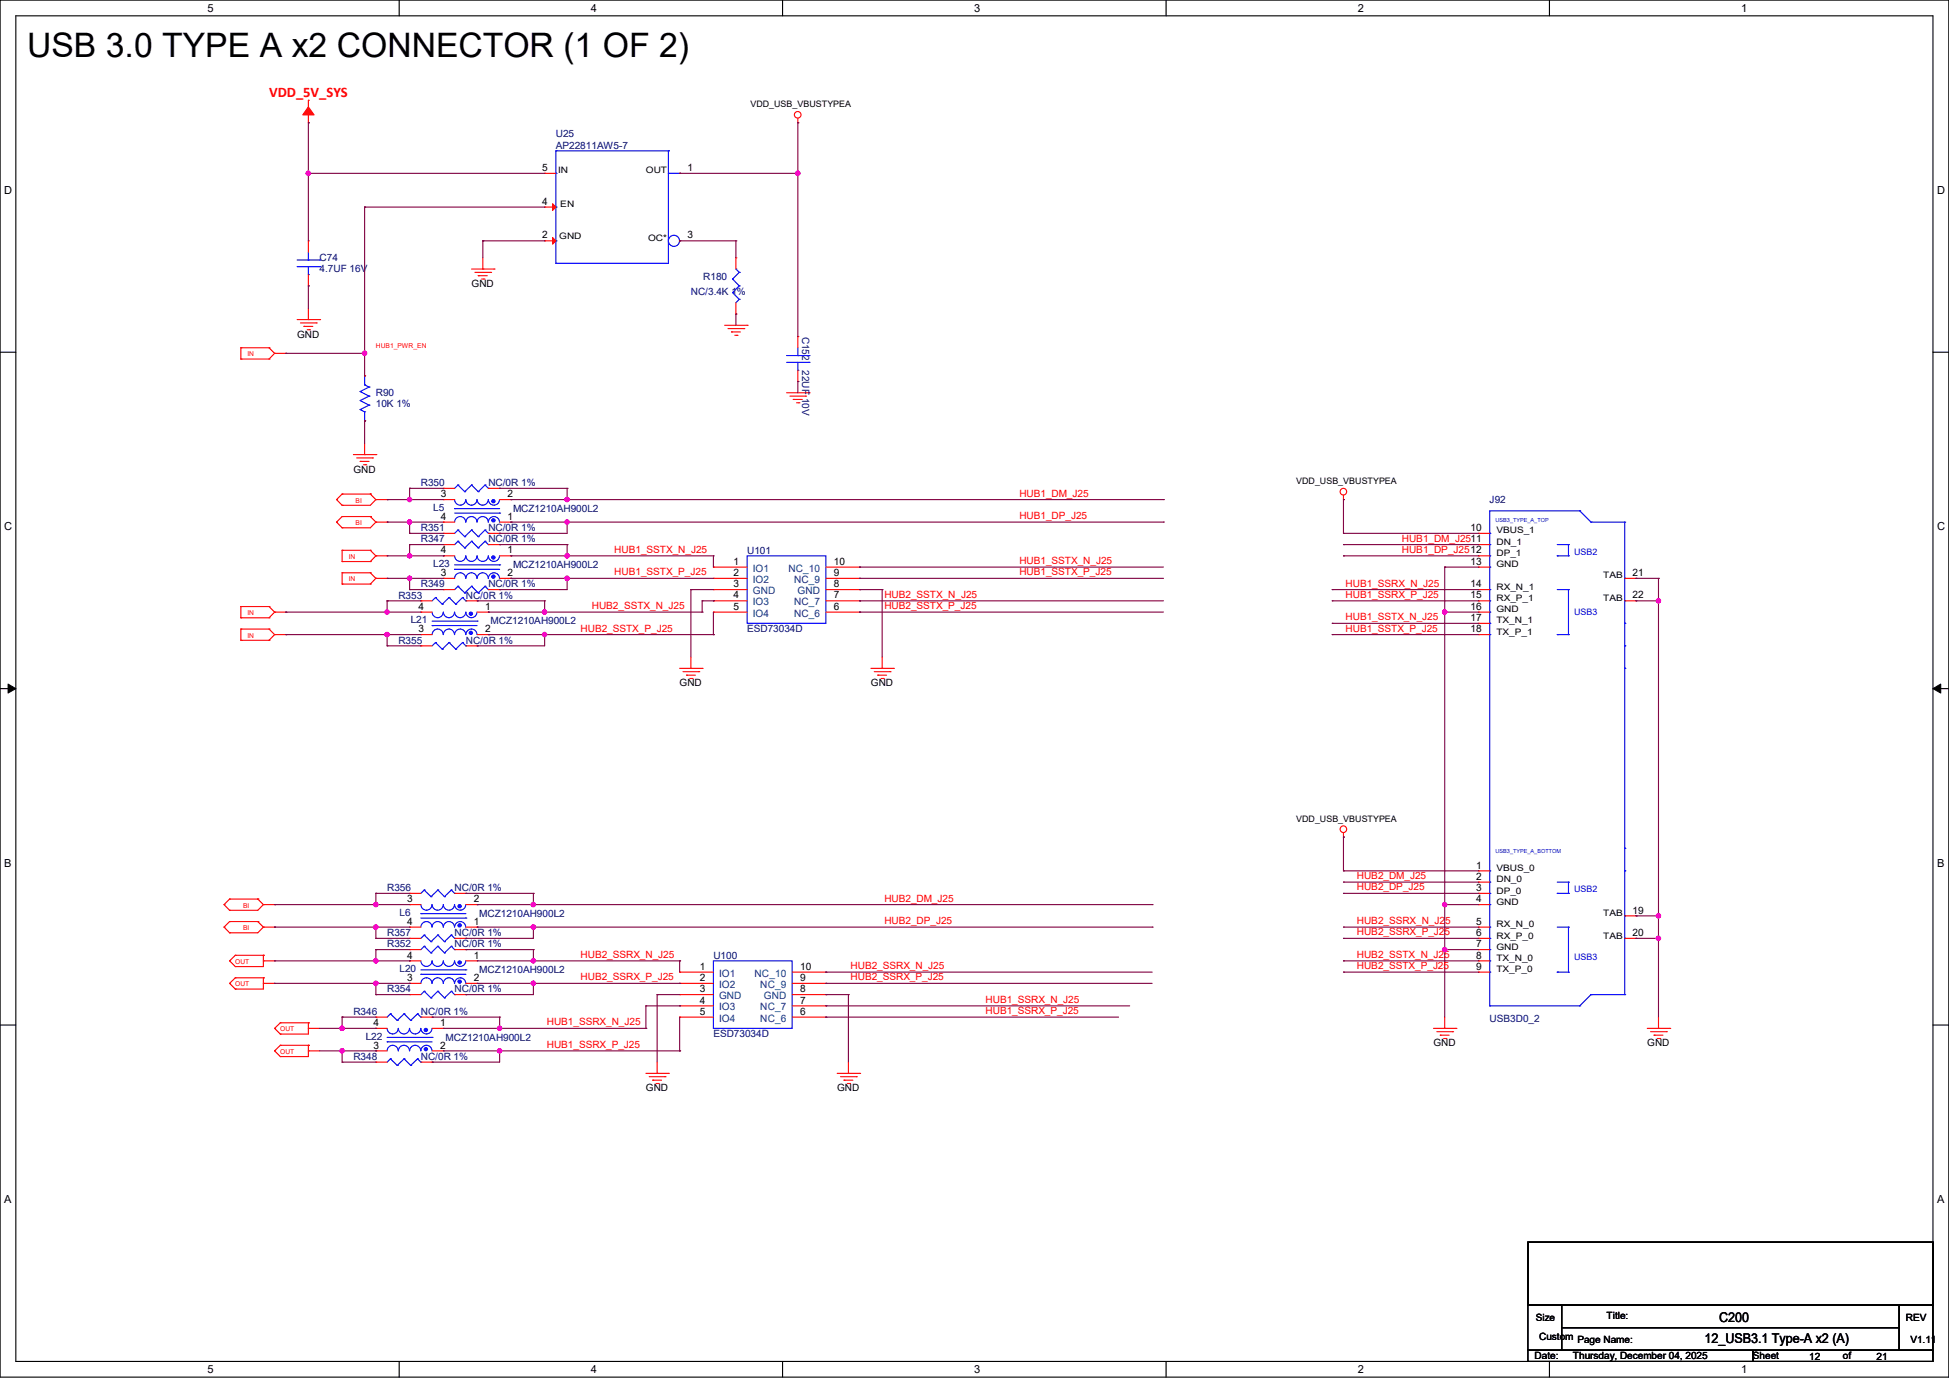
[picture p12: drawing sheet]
<svg xmlns="http://www.w3.org/2000/svg" width="594mm" height="420mm" viewBox="0 0 594 420" stroke-linecap="round" stroke-linejoin="round" font-family="sans-serif">
<defs><g id="words">
<text font-size="10.3" x="8.3" y="17.5">USB 3.0 TYPE A x2 CONNECTOR (1 OF 2)</text>
<text font-size="4.4" fill="#f00" x="82" y="29.6">VDD_5V_SYS</text>
<g font-size="4.1">
<text x="523.9" y="402.8">C200</text>
<text x="519.5" y="409.4">12_USB3.1 Type-A x2 (A)</text>
</g>
<g font-size="3.4">
<text x="63.2" y="3.6">5</text>
<text x="180.1" y="3.6">4</text>
<text x="296.9" y="3.6">3</text>
<text x="413.8" y="3.6">2</text>
<text x="530.7" y="3.6">1</text>
<text x="1.3" y="59.1">D</text>
<text x="590.4" y="59.1">D</text>
<text x="1.3" y="161.7">C</text>
<text x="590.4" y="161.7">C</text>
<text x="1.3" y="264.2">B</text>
<text x="590.4" y="264.2">B</text>
<text x="1.3" y="366.7">A</text>
<text x="590.4" y="366.7">A</text>
<text x="63.2" y="418.5">5</text>
<text x="180.1" y="418.5">4</text>
<text x="296.9" y="418.5">3</text>
<text x="413.8" y="418.5">2</text>
<text x="530.7" y="418.5">1</text>
</g>
<g font-size="3.1">
<text x="165.3" y="52.1">5</text>
<text x="209.5" y="52.1">1</text>
<text x="165.3" y="62.4">4</text>
<text x="165.3" y="72.7">2</text>
<text x="209.5" y="72.7">3</text>
<text x="134.4" y="151.6">3</text>
<text x="154.7" y="151.6">2</text>
<text x="134.4" y="158.4">4</text>
<text x="154.7" y="158.4">1</text>
<text x="448.1" y="161.8">10</text>
<text x="134.4" y="168.7">4</text>
<text x="154.7" y="168.7">1</text>
<text x="223.6" y="172.1">1</text>
<text x="254.1" y="172.1">10</text>
<text x="448.1" y="172.1">13</text>
<text x="134.4" y="175.6">3</text>
<text x="154.7" y="175.6">2</text>
<text x="223.6" y="175.6">2</text>
<text x="223.6" y="179">3</text>
<text x="254.1" y="175.6">9</text>
<text x="254.1" y="179">8</text>
<text x="448.1" y="179">14</text>
<text x="497.6" y="175.6">21</text>
<text x="127.5" y="185.8">4</text>
<text x="147.8" y="185.8">1</text>
<text x="223.6" y="182.4">4</text>
<text x="223.6" y="185.8">5</text>
<text x="254.1" y="182.4">7</text>
<text x="254.1" y="185.8">6</text>
<text x="448.1" y="182.4">15</text>
<text x="448.1" y="185.8">16</text>
<text x="497.6" y="182.4">22</text>
<text x="448.1" y="189.3">17</text>
<text x="127.5" y="192.7">3</text>
<text x="147.8" y="192.7">2</text>
<text x="448.1" y="192.7">18</text>
<text x="449.9" y="264.7">1</text>
<text x="449.9" y="268.1">2</text>
<text x="124.1" y="275">3</text>
<text x="144.4" y="275">2</text>
<text x="449.9" y="271.6">3</text>
<text x="449.9" y="275">4</text>
<text x="124.1" y="281.9">4</text>
<text x="144.4" y="281.9">1</text>
<text x="449.9" y="281.9">5</text>
<text x="497.6" y="278.4">19</text>
<text x="449.9" y="285.3">6</text>
<text x="497.6" y="285.3">20</text>
<text x="124.1" y="292.1">4</text>
<text x="144.4" y="292.1">1</text>
<text x="449.9" y="288.7">7</text>
<text x="449.9" y="292.1">8</text>
<text x="124.1" y="299">3</text>
<text x="144.4" y="299">2</text>
<text x="213.3" y="295.6">1</text>
<text x="213.3" y="299">2</text>
<text x="243.8" y="295.6">10</text>
<text x="243.8" y="299">9</text>
<text x="449.9" y="295.6">9</text>
<text x="213.3" y="305.9">4</text>
<text x="213.3" y="302.4">3</text>
<text x="243.8" y="305.9">7</text>
<text x="243.8" y="302.4">8</text>
<text x="213.3" y="309.3">5</text>
<text x="243.8" y="309.3">6</text>
<text x="113.8" y="312.7">4</text>
<text x="134.1" y="312.7">1</text>
<text x="113.8" y="319.6">3</text>
<text x="134.1" y="319.6">2</text>
</g>
<g font-size="3.1" fill="#004080">
<text x="229.4" y="174.2">IO1</text>
<text x="229.4" y="177.7">IO2</text>
<text x="240.3" y="174.2">NC_10</text>
<text x="242" y="177.7">NC_9</text>
<text x="229.4" y="184.5">IO3</text>
<text x="229.4" y="181.1">GND</text>
<text x="242" y="184.5">NC_7</text>
<text x="243.1" y="181.1">GND</text>
<text x="229.4" y="188">IO4</text>
<text x="242" y="188">NC_6</text>
<text x="219.1" y="297.7">IO1</text>
<text x="230" y="297.7">NC_10</text>
<text x="219.1" y="301.1">IO2</text>
<text x="219.1" y="304.5">GND</text>
<text x="231.7" y="301.1">NC_9</text>
<text x="232.8" y="304.5">GND</text>
<text x="219.1" y="308">IO3</text>
<text x="219.1" y="311.4">IO4</text>
<text x="231.7" y="308">NC_7</text>
<text x="231.7" y="311.4">NC_6</text>
</g>
<g font-size="3" fill="#000080">
<text x="169.4" y="41.9">U25</text>
<text x="169.4" y="45.3">AP22811AW5-7</text>
<text x="97.4" y="79.6">C74</text>
<text x="97.4" y="83">4.7UF 16V</text>
<text x="210.6" y="89.9">NC/3.4K 1%</text>
<text x="214.3" y="85.4">R180</text>
<text x="244.4" y="102.6" transform="rotate(90 244.4 102.6)">C152</text>
<text x="244.4" y="112.9" transform="rotate(90 244.4 112.9)">22UF 10V</text>
<text x="114.5" y="120.7">R90</text>
<text x="114.5" y="124.2">10K 1%</text>
<text x="128.3" y="148.2">R350</text>
<text x="148.8" y="148.2">NC/0R 1%</text>
<text x="132" y="155.7">L5</text>
<text x="454" y="153.3">J92</text>
<text x="128.3" y="161.9">R351</text>
<text x="148.8" y="161.9">NC/0R 1%</text>
<text x="156.4" y="156">MCZ1210AH900L2</text>
<text x="128.3" y="165.3">R347</text>
<text x="148.8" y="165.3">NC/0R 1%</text>
<text x="132" y="172.8">L23</text>
<text x="156.4" y="173.2">MCZ1210AH900L2</text>
<text x="227.7" y="168.7">U101</text>
<text x="128.3" y="179">R349</text>
<text x="148.8" y="179">NC/0R 1%</text>
<text x="121.4" y="182.5">R353</text>
<text x="142" y="182.5">NC/0R 1%</text>
<text x="125.2" y="190">L21</text>
<text x="149.5" y="190.3">MCZ1210AH900L2</text>
<text x="121.4" y="196.2">R355</text>
<text x="142" y="196.2">NC/0R 1%</text>
<text x="227.7" y="192.7">ESD73034D</text>
<text x="118" y="271.6">R356</text>
<text x="138.6" y="271.6">NC/0R 1%</text>
<text x="121.7" y="279.1">L6</text>
<text x="146.1" y="279.5">MCZ1210AH900L2</text>
<text x="118" y="285.3">R357</text>
<text x="138.6" y="285.3">NC/0R 1%</text>
<text x="118" y="288.8">R352</text>
<text x="138.6" y="288.8">NC/0R 1%</text>
<text x="217.4" y="292.2">U100</text>
<text x="121.7" y="296.3">L20</text>
<text x="146.1" y="296.6">MCZ1210AH900L2</text>
<text x="118" y="302.5">R354</text>
<text x="138.6" y="302.5">NC/0R 1%</text>
<text x="107.7" y="309.3">R346</text>
<text x="128.3" y="309.3">NC/0R 1%</text>
<text x="454" y="311.4">USB3D0_2</text>
<text x="111.5" y="316.9">L22</text>
<text x="135.8" y="317.2">MCZ1210AH900L2</text>
<text x="217.4" y="316.2">ESD73034D</text>
<text x="107.7" y="323">R348</text>
<text x="128.3" y="323">NC/0R 1%</text>
</g>
<g font-size="3">
<text x="143.7" y="87.5">GND</text>
<text x="90.6" y="102.9">GND</text>
<text x="107.7" y="144.1">GND</text>
<text x="207.1" y="209.2">GND</text>
<text x="265.4" y="209.2">GND</text>
<text x="436.9" y="318.9">GND</text>
<text x="502" y="318.9">GND</text>
<text x="196.9" y="332.7">GND</text>
<text x="255.1" y="332.7">GND</text>
<text x="489.6" y="401.9">Title:</text>
<text x="468.1" y="402.6">Size</text>
<text x="580.9" y="402.6">REV</text>
<text x="469.1" y="408.4">Custom</text>
<text x="480.8" y="409.4">Page Name:</text>
<text x="582.2" y="409.4">V1.11</text>
<text x="467.7" y="414.3">Date:</text>
<text x="479.4" y="414.3">Thursday, December 04, 2025</text>
<text x="534.2" y="414.3">Sheet</text>
<text x="551.4" y="414.6">12</text>
<text x="561.6" y="414.3">of</text>
<text x="571.9" y="414.6">21</text>
</g>
<g font-size="3" fill="#f00">
<text x="310.7" y="151.4">HUB1_DM_J25</text>
<text x="310.7" y="158.2">HUB1_DP_J25</text>
<text x="427.2" y="165.1">HUB1_DM_J2511</text>
<text x="187.2" y="168.5">HUB1_SSTX_N_J25</text>
<text x="310.7" y="172">HUB1_SSTX_N_J25</text>
<text x="427.2" y="168.5">HUB1_DP_J2512</text>
<text x="187.2" y="175.4">HUB1_SSTX_P_J25</text>
<text x="310.7" y="175.4">HUB1_SSTX_P_J25</text>
<text x="410.1" y="178.8">HUB1_SSRX_N_J25</text>
<text x="180.4" y="185.7">HUB2_SSTX_N_J25</text>
<text x="269.5" y="182.2">HUB2_SSTX_N_J25</text>
<text x="269.5" y="185.7">HUB2_SSTX_P_J25</text>
<text x="410.1" y="182.2">HUB1_SSRX_P_J25</text>
<text x="410.1" y="189.1">HUB1_SSTX_N_J25</text>
<text x="176.9" y="192.5">HUB2_SSTX_P_J25</text>
<text x="410.1" y="192.5">HUB1_SSTX_P_J25</text>
<text x="413.5" y="268">HUB2_DM_J25</text>
<text x="269.5" y="274.8">HUB2_DM_J25</text>
<text x="413.5" y="271.4">HUB2_DP_J25</text>
<text x="269.5" y="281.7">HUB2_DP_J25</text>
<text x="413.5" y="281.7">HUB2_SSRX_N_J25</text>
<text x="413.5" y="285.1">HUB2_SSRX_P_J25</text>
<text x="176.9" y="292">HUB2_SSRX_N_J25</text>
<text x="413.5" y="292">HUB2_SSTX_N_J25</text>
<text x="176.9" y="298.8">HUB2_SSRX_P_J25</text>
<text x="259.2" y="298.8">HUB2_SSRX_P_J25</text>
<text x="259.2" y="295.4">HUB2_SSRX_N_J25</text>
<text x="413.5" y="295.4">HUB2_SSTX_P_J25</text>
<text x="300.4" y="305.7">HUB1_SSRX_N_J25</text>
<text x="300.4" y="309.1">HUB1_SSRX_P_J25</text>
<text x="166.7" y="312.5">HUB1_SSRX_N_J25</text>
<text x="166.7" y="319.4">HUB1_SSRX_P_J25</text>
</g>
<g font-size="2.7">
<text x="228.7" y="32.6">VDD_USB_VBUSTYPEA</text>
<text x="170.1" y="52.9">IN</text>
<text x="196.8" y="52.9">OUT</text>
<text x="170.8" y="63.2">EN</text>
<text x="170.4" y="72.8">GND</text>
<text x="197.5" y="73.4">OC*</text>
<text x="395.1" y="147.5">VDD_USB_VBUSTYPEA</text>
<text x="456.1" y="162.6">VBUS_1</text>
<text x="456.1" y="166">DN_1</text>
<text x="456.1" y="169.5">DP_1</text>
<text x="456.1" y="172.9">GND</text>
<text x="456.1" y="179.7">RX_N_1</text>
<text x="488.6" y="176.3">TAB</text>
<text x="456.1" y="183.2">RX_P_1</text>
<text x="488.6" y="183.2">TAB</text>
<text x="456.1" y="186.6">GND</text>
<text x="456.1" y="190">TX_N_1</text>
<text x="456.1" y="193.5">TX_P_1</text>
<text x="395.1" y="250.4">VDD_USB_VBUSTYPEA</text>
<text x="456.1" y="265.5">VBUS_0</text>
<text x="456.1" y="268.9">DN_0</text>
<text x="456.1" y="272.3">DP_0</text>
<text x="456.1" y="275.8">GND</text>
<text x="488.6" y="279.2">TAB</text>
<text x="456.1" y="282.6">RX_N_0</text>
<text x="456.1" y="286">RX_P_0</text>
<text x="488.6" y="286">TAB</text>
<text x="456.1" y="289.5">GND</text>
<text x="456.1" y="292.9">TX_N_0</text>
<text x="456.1" y="296.3">TX_P_0</text>
</g>
<g font-size="2.7" fill="#00f">
<text x="479.8" y="169.1">USB2</text>
<text x="479.8" y="187.3">USB3</text>
<text x="479.8" y="272">USB2</text>
<text x="479.8" y="292.6">USB3</text>
</g>
<g font-size="2" fill="#f00">
<text x="114.6" y="106.1">HUB1_PWR_EN</text>
<text x="75.5" y="108.6">IN</text>
<text x="108.4" y="153.2">BI</text>
<text x="108.4" y="160">BI</text>
<text x="106.3" y="170.3">IN</text>
<text x="106.3" y="177.2">IN</text>
<text x="75.5" y="187.5">IN</text>
<text x="75.5" y="194.3">IN</text>
<text x="74.1" y="276.6">BI</text>
<text x="74.1" y="283.5">BI</text>
<text x="71.7" y="293.8">OUT</text>
<text x="71.7" y="300.6">OUT</text>
<text x="85.4" y="314.3">OUT</text>
<text x="85.4" y="321.2">OUT</text>
</g>
<g font-size="1.7" fill="#00f">
<text x="455.8" y="159">USB3_TYPE_A_TOP</text>
<text x="455.8" y="260.1">USB3_TYPE_A_BOTTOM</text>
</g>
</g></defs>
<path d="M0 0h593.9v419.7h-593.9zM4.8 4.8h584.3v410.2h-584.3z" fill="none" stroke="#000" stroke-width=".34"/>
<g fill="#fff">
<path d="M63.2 .6h1.9v3.8h-1.9z"/>
<path d="M63.2 415.5h1.9v3.8h-1.9z"/>
</g>
<path d="M121.7 0v4.8M121.7 415v4.7" fill="none" stroke="#000" stroke-width=".34"/>
<g fill="#fff">
<path d="M180.1 .6h1.8v3.8h-1.8z"/>
<path d="M180.1 415.5h1.8v3.8h-1.8z"/>
</g>
<path d="M238.5 0v4.8M238.5 415v4.7" fill="none" stroke="#000" stroke-width=".34"/>
<g fill="#fff">
<path d="M296.9 .6h1.9v3.8h-1.9z"/>
<path d="M296.9 415.5h1.9v3.8h-1.9z"/>
</g>
<path d="M355.4 0v4.8M355.4 415v4.7" fill="none" stroke="#000" stroke-width=".34"/>
<g fill="#fff">
<path d="M413.8 .6h1.9v3.8h-1.9z"/>
<path d="M413.8 415.5h1.9v3.8h-1.9z"/>
</g>
<path d="M472.2 0v4.8M472.2 415v4.7" fill="none" stroke="#000" stroke-width=".34"/>
<g fill="#fff">
<path d="M530.6 .6h1.9v3.8h-1.9z"/>
<path d="M530.6 415.5h1.9v3.8h-1.9z"/>
<path d="M1.3 56.1h2.4v3.8h-2.4z"/>
<path d="M590.3 56.1h2.5v3.8h-2.5z"/>
<path d="M1.3 158.6h2.4v3.8h-2.4z"/>
<path d="M590.3 158.6h2.5v3.8h-2.5z"/>
</g>
<path d="M0 107.4h4.8M589.1 107.4h4.8" fill="none" stroke="#000" stroke-width=".34"/>
<g fill="#fff">
<path d="M1.3 261.2h2.2v3.7h-2.2z"/>
<path d="M590.3 261.2h2.3v3.7h-2.3z"/>
</g>
<path d="M0 209.9h4.8M589.1 209.9h4.8" fill="none" stroke="#000" stroke-width=".34"/>
<path d="M2.5 208.5l2.3 1.4-2.3 1.3zM589.1 209.9l2.4-1.4v2.7z" fill="#000" stroke="#000" stroke-width=".3"/>
<g fill="#fff">
<path d="M1.2 363.7h2.3v3.8h-2.3z"/>
<path d="M590.3 363.7h2.3v3.8h-2.3z"/>
</g>
<path d="M0 312.4h4.8M589.1 312.4h4.8" fill="none" stroke="#000" stroke-width=".34"/>
<path d="M94 94v3.4" fill="none" stroke="#f00" stroke-width=".34"/>
<circle cx="94" cy="97.4" r=".17" fill="#f00"/>
<path d="M90.6 97.4h6.8" fill="none" stroke="#f00" stroke-width=".34"/>
<circle cx="97.4" cy="97.4" r=".17" fill="#f00"/>
<path d="M92.6 99.5h2.7" fill="none" stroke="#f00" stroke-width=".34"/>
<circle cx="92.6" cy="99.5" r=".17" fill="#f00"/>
<path d="M93.6 100.5h.7" fill="none" stroke="#f00" stroke-width=".34"/>
<circle cx="94.3" cy="100.5" r=".17" fill="#f00"/>
<path d="M91.6 98.4h4.8" fill="none" stroke="#f00" stroke-width=".34"/>
<circle cx="96.4" cy="98.4" r=".17" fill="#f00"/>
<path d="M111.1 135.1v3.5" fill="none" stroke="#f00" stroke-width=".34"/>
<circle cx="111.1" cy="138.6" r=".17" fill="#f00"/>
<path d="M107.7 138.6h6.9" fill="none" stroke="#f00" stroke-width=".34"/>
<circle cx="114.6" cy="138.6" r=".17" fill="#f00"/>
<path d="M109.8 140.6h2.7" fill="none" stroke="#f00" stroke-width=".34"/>
<circle cx="109.8" cy="140.6" r=".17" fill="#f00"/>
<path d="M110.8 141.6h.7" fill="none" stroke="#f00" stroke-width=".34"/>
<circle cx="111.5" cy="141.6" r=".17" fill="#f00"/>
<path d="M108.7 139.6h4.8" fill="none" stroke="#f00" stroke-width=".34"/>
<circle cx="113.5" cy="139.6" r=".17" fill="#f00"/>
<path d="M243.2 36v1.4" fill="none" stroke="#f00" stroke-width=".34"/>
<circle cx="243.2" cy="37.4" r=".17" fill="#f00"/>
<g fill="none" stroke="#f00" stroke-width=".34">
<path d="M210.6 200.3v3.4"/>
<circle cx="243.1" cy="35" r="1.01"/>
</g>
<circle cx="210.6" cy="203.7" r=".17" fill="#f00"/>
<path d="M207.1 203.7h6.9" fill="none" stroke="#f00" stroke-width=".34"/>
<circle cx="214" cy="203.7" r=".17" fill="#f00"/>
<path d="M209.2 205.8h2.7" fill="none" stroke="#f00" stroke-width=".34"/>
<circle cx="209.2" cy="205.8" r=".17" fill="#f00"/>
<path d="M210.2 206.8h.7" fill="none" stroke="#f00" stroke-width=".34"/>
<circle cx="210.9" cy="206.8" r=".17" fill="#f00"/>
<path d="M208.2 204.7h4.8" fill="none" stroke="#f00" stroke-width=".34"/>
<circle cx="213" cy="204.7" r=".17" fill="#f00"/>
<path d="M268.9 200.3v3.4" fill="none" stroke="#f00" stroke-width=".34"/>
<circle cx="268.9" cy="203.7" r=".17" fill="#f00"/>
<path d="M265.4 203.7h6.9" fill="none" stroke="#f00" stroke-width=".34"/>
<circle cx="272.3" cy="203.7" r=".17" fill="#f00"/>
<path d="M267.5 205.8h2.7" fill="none" stroke="#f00" stroke-width=".34"/>
<circle cx="267.5" cy="205.8" r=".17" fill="#f00"/>
<path d="M268.5 206.8h.7" fill="none" stroke="#f00" stroke-width=".34"/>
<circle cx="269.2" cy="206.8" r=".17" fill="#f00"/>
<path d="M266.4 204.7h4.9" fill="none" stroke="#f00" stroke-width=".34"/>
<circle cx="271.3" cy="204.7" r=".17" fill="#f00"/>
<path d="M200.3 323.7v3.5" fill="none" stroke="#f00" stroke-width=".34"/>
<circle cx="200.3" cy="327.2" r=".17" fill="#f00"/>
<path d="M196.8 327.2h6.9" fill="none" stroke="#f00" stroke-width=".34"/>
<circle cx="203.7" cy="327.2" r=".17" fill="#f00"/>
<path d="M198.9 329.2h2.7" fill="none" stroke="#f00" stroke-width=".34"/>
<circle cx="198.9" cy="329.2" r=".17" fill="#f00"/>
<path d="M199.9 330.2h.7" fill="none" stroke="#f00" stroke-width=".34"/>
<circle cx="200.6" cy="330.2" r=".17" fill="#f00"/>
<path d="M197.9 328.2h4.8" fill="none" stroke="#f00" stroke-width=".34"/>
<circle cx="202.7" cy="328.2" r=".17" fill="#f00"/>
<path d="M258.6 323.7v3.5" fill="none" stroke="#f00" stroke-width=".34"/>
<circle cx="258.6" cy="327.2" r=".17" fill="#f00"/>
<path d="M255.1 327.2h6.9" fill="none" stroke="#f00" stroke-width=".34"/>
<circle cx="262" cy="327.2" r=".17" fill="#f00"/>
<path d="M257.2 329.2h2.7" fill="none" stroke="#f00" stroke-width=".34"/>
<circle cx="257.2" cy="329.2" r=".17" fill="#f00"/>
<path d="M258.2 330.2h.7" fill="none" stroke="#f00" stroke-width=".34"/>
<circle cx="258.9" cy="330.2" r=".17" fill="#f00"/>
<path d="M256.2 328.2h4.8" fill="none" stroke="#f00" stroke-width=".34"/>
<circle cx="261" cy="328.2" r=".17" fill="#f00"/>
<path d="M94 35v2.4" fill="none" stroke="#f00" stroke-width=".34"/>
<circle cx="94" cy="37.4" r=".17" fill="#f00"/>
<path d="M94 30.6v3.7" fill="none" stroke="#f00" stroke-width=".34"/>
<circle cx="94" cy="30.6" r=".17" fill="#f00"/>
<path d="M94 32.6l1.7 2.4h-3.4z" fill-rule="evenodd" fill="#f00" stroke="#f00" stroke-width=".34"/>
<path d="M409.4 253.8v1.3" fill="none" stroke="#f00" stroke-width=".34"/>
<circle cx="409.4" cy="255.1" r=".17" fill="#f00"/>
<g fill="none" stroke="#f00" stroke-width=".34">
<path d="M505.5 310v3.4"/>
<circle cx="409.4" cy="252.7" r="1"/>
</g>
<circle cx="505.5" cy="313.4" r=".17" fill="#f00"/>
<path d="M502 313.4h6.9" fill="none" stroke="#f00" stroke-width=".34"/>
<circle cx="508.9" cy="313.4" r=".17" fill="#f00"/>
<path d="M504.1 315.5h2.7" fill="none" stroke="#f00" stroke-width=".34"/>
<circle cx="504.1" cy="315.5" r=".17" fill="#f00"/>
<path d="M505.1 316.5h.7" fill="none" stroke="#f00" stroke-width=".34"/>
<circle cx="505.8" cy="316.5" r=".17" fill="#f00"/>
<path d="M503 314.5h4.9" fill="none" stroke="#f00" stroke-width=".34"/>
<circle cx="507.9" cy="314.5" r=".17" fill="#f00"/>
<path d="M409.4 150.9v1.4" fill="none" stroke="#f00" stroke-width=".34"/>
<circle cx="409.4" cy="152.3" r=".17" fill="#f00"/>
<g fill="none" stroke="#f00" stroke-width=".34">
<path d="M440.3 310v3.4"/>
<circle cx="409.4" cy="149.9" r="1"/>
</g>
<circle cx="440.3" cy="313.4" r=".17" fill="#f00"/>
<path d="M436.9 313.4h6.8" fill="none" stroke="#f00" stroke-width=".34"/>
<circle cx="443.7" cy="313.4" r=".17" fill="#f00"/>
<path d="M439 315.5h2.7" fill="none" stroke="#f00" stroke-width=".34"/>
<circle cx="439" cy="315.5" r=".17" fill="#f00"/>
<path d="M440 316.5h.6" fill="none" stroke="#f00" stroke-width=".34"/>
<circle cx="440.6" cy="316.5" r=".17" fill="#f00"/>
<path d="M437.9 314.5h4.8" fill="none" stroke="#f00" stroke-width=".34"/>
<circle cx="442.7" cy="314.5" r=".17" fill="#f00"/>
<path d="M239.7 119.7h6.9" fill="none" stroke="#f00" stroke-width=".34"/>
<circle cx="246.6" cy="119.7" r=".17" fill="#f00"/>
<path d="M240.7 120.7h4.8" fill="none" stroke="#f00" stroke-width=".34"/>
<circle cx="245.5" cy="120.7" r=".17" fill="#f00"/>
<path d="M241.8 121.8h2.7" fill="none" stroke="#f00" stroke-width=".34"/>
<circle cx="241.8" cy="121.8" r=".17" fill="#f00"/>
<path d="M242.8 122.8h.7" fill="none" stroke="#f00" stroke-width=".34"/>
<circle cx="243.5" cy="122.8" r=".17" fill="#f00"/>
<path d="M147.2 78.6v3.4" fill="none" stroke="#f00" stroke-width=".34"/>
<circle cx="147.2" cy="82" r=".17" fill="#f00"/>
<path d="M143.7 82h6.9" fill="none" stroke="#f00" stroke-width=".34"/>
<circle cx="150.6" cy="82" r=".17" fill="#f00"/>
<path d="M145.8 84h2.7" fill="none" stroke="#f00" stroke-width=".34"/>
<circle cx="145.8" cy="84" r=".17" fill="#f00"/>
<path d="M146.8 85h.7" fill="none" stroke="#f00" stroke-width=".34"/>
<circle cx="147.5" cy="85" r=".17" fill="#f00"/>
<path d="M144.7 83h4.8" fill="none" stroke="#f00" stroke-width=".34"/>
<circle cx="149.5" cy="83" r=".17" fill="#f00"/>
<path d="M220.9 99.1h6.8" fill="none" stroke="#f00" stroke-width=".34"/>
<circle cx="227.7" cy="99.1" r=".17" fill="#f00"/>
<path d="M221.9 100.2h4.8" fill="none" stroke="#f00" stroke-width=".34"/>
<circle cx="226.7" cy="100.2" r=".17" fill="#f00"/>
<path d="M222.9 101.2h2.7" fill="none" stroke="#f00" stroke-width=".34"/>
<circle cx="222.9" cy="101.2" r=".17" fill="#f00"/>
<path d="M223.9 102.2h.7" fill="none" stroke="#f00" stroke-width=".34"/>
<circle cx="224.6" cy="102.2" r=".17" fill="#f00"/>
<path d="M80.3 298v3.5" fill="none" stroke="#f00" stroke-width=".34"/>
<circle cx="80.3" cy="298" r=".17" fill="#f00"/>
<path d="M71.7 298h8.6" fill="none" stroke="#f00" stroke-width=".34"/>
<circle cx="80.3" cy="298" r=".17" fill="#f00"/>
<path d="M71.7 298l-1.7 1.7" fill="none" stroke="#f00" stroke-width=".34"/>
<circle cx="71.7" cy="298" r=".17" fill="#f00"/>
<path d="M71.7 301.5h8.6" fill="none" stroke="#f00" stroke-width=".34"/>
<circle cx="71.7" cy="301.5" r=".17" fill="#f00"/>
<path d="M70 299.7l1.7 1.8" fill="none" stroke="#f00" stroke-width=".34"/>
<circle cx="70" cy="299.7" r=".17" fill="#f00"/>
<path d="M80.3 299.7h3.4" fill="none" stroke="#f00" stroke-width=".34"/>
<circle cx="80.3" cy="299.7" r=".17" fill="#f00"/>
<path d="M80.3 291.2v3.4" fill="none" stroke="#f00" stroke-width=".34"/>
<circle cx="80.3" cy="291.2" r=".17" fill="#f00"/>
<path d="M71.7 291.2h8.6" fill="none" stroke="#f00" stroke-width=".34"/>
<circle cx="80.3" cy="291.2" r=".17" fill="#f00"/>
<path d="M71.7 291.2l-1.7 1.7" fill="none" stroke="#f00" stroke-width=".34"/>
<circle cx="71.7" cy="291.2" r=".17" fill="#f00"/>
<path d="M71.7 294.6h8.6" fill="none" stroke="#f00" stroke-width=".34"/>
<circle cx="71.7" cy="294.6" r=".17" fill="#f00"/>
<path d="M70 292.9l1.7 1.7" fill="none" stroke="#f00" stroke-width=".34"/>
<circle cx="70" cy="292.9" r=".17" fill="#f00"/>
<path d="M80.3 292.9h3.4" fill="none" stroke="#f00" stroke-width=".34"/>
<circle cx="80.3" cy="292.9" r=".17" fill="#f00"/>
<path d="M70 280.9h8.6" fill="none" stroke="#f00" stroke-width=".34"/>
<circle cx="78.6" cy="280.9" r=".17" fill="#f00"/>
<path d="M80.3 282.6h3.4" fill="none" stroke="#f00" stroke-width=".34"/>
<circle cx="83.7" cy="282.6" r=".17" fill="#f00"/>
<path d="M78.6 280.9l1.7 1.7" fill="none" stroke="#f00" stroke-width=".34"/>
<circle cx="78.6" cy="280.9" r=".17" fill="#f00"/>
<path d="M70 280.9l-1.7 1.7" fill="none" stroke="#f00" stroke-width=".34"/>
<circle cx="70" cy="280.9" r=".17" fill="#f00"/>
<path d="M68.3 282.6l1.7 1.7" fill="none" stroke="#f00" stroke-width=".34"/>
<circle cx="68.3" cy="282.6" r=".17" fill="#f00"/>
<path d="M80.3 282.6l-1.7 1.7" fill="none" stroke="#f00" stroke-width=".34"/>
<circle cx="80.3" cy="282.6" r=".17" fill="#f00"/>
<path d="M70 284.3h8.6" fill="none" stroke="#f00" stroke-width=".34"/>
<circle cx="70" cy="284.3" r=".17" fill="#f00"/>
<path d="M70 274h8.6" fill="none" stroke="#f00" stroke-width=".34"/>
<circle cx="78.6" cy="274" r=".17" fill="#f00"/>
<path d="M80.3 275.7h3.4" fill="none" stroke="#f00" stroke-width=".34"/>
<circle cx="83.7" cy="275.7" r=".17" fill="#f00"/>
<path d="M78.6 274l1.7 1.7" fill="none" stroke="#f00" stroke-width=".34"/>
<circle cx="78.6" cy="274" r=".17" fill="#f00"/>
<path d="M70 274l-1.7 1.7" fill="none" stroke="#f00" stroke-width=".34"/>
<circle cx="70" cy="274" r=".17" fill="#f00"/>
<path d="M68.3 275.7l1.7 1.8" fill="none" stroke="#f00" stroke-width=".34"/>
<circle cx="68.3" cy="275.7" r=".17" fill="#f00"/>
<path d="M80.3 275.7l-1.7 1.8" fill="none" stroke="#f00" stroke-width=".34"/>
<circle cx="80.3" cy="275.7" r=".17" fill="#f00"/>
<path d="M70 277.5h8.6" fill="none" stroke="#f00" stroke-width=".34"/>
<circle cx="70" cy="277.5" r=".17" fill="#f00"/>
<path d="M104.3 157.4h8.6" fill="none" stroke="#f00" stroke-width=".34"/>
<circle cx="112.9" cy="157.4" r=".17" fill="#f00"/>
<path d="M114.6 159.1h3.4" fill="none" stroke="#f00" stroke-width=".34"/>
<circle cx="118" cy="159.1" r=".17" fill="#f00"/>
<path d="M112.9 157.4l1.7 1.7" fill="none" stroke="#f00" stroke-width=".34"/>
<circle cx="112.9" cy="157.4" r=".17" fill="#f00"/>
<path d="M104.3 157.4l-1.7 1.7" fill="none" stroke="#f00" stroke-width=".34"/>
<circle cx="104.3" cy="157.4" r=".17" fill="#f00"/>
<path d="M102.6 159.1l1.7 1.8" fill="none" stroke="#f00" stroke-width=".34"/>
<circle cx="102.6" cy="159.1" r=".17" fill="#f00"/>
<path d="M114.6 159.1l-1.7 1.8" fill="none" stroke="#f00" stroke-width=".34"/>
<circle cx="114.6" cy="159.1" r=".17" fill="#f00"/>
<path d="M104.3 160.9h8.6" fill="none" stroke="#f00" stroke-width=".34"/>
<circle cx="104.3" cy="160.9" r=".17" fill="#f00"/>
<path d="M104.3 150.6h8.6" fill="none" stroke="#f00" stroke-width=".34"/>
<circle cx="112.9" cy="150.6" r=".17" fill="#f00"/>
<path d="M114.6 152.3h3.4" fill="none" stroke="#f00" stroke-width=".34"/>
<circle cx="118" cy="152.3" r=".17" fill="#f00"/>
<path d="M112.9 150.6l1.7 1.7" fill="none" stroke="#f00" stroke-width=".34"/>
<circle cx="112.9" cy="150.6" r=".17" fill="#f00"/>
<path d="M104.3 150.6l-1.7 1.7" fill="none" stroke="#f00" stroke-width=".34"/>
<circle cx="104.3" cy="150.6" r=".17" fill="#f00"/>
<path d="M102.6 152.3l1.7 1.7" fill="none" stroke="#f00" stroke-width=".34"/>
<circle cx="102.6" cy="152.3" r=".17" fill="#f00"/>
<path d="M114.6 152.3l-1.7 1.7" fill="none" stroke="#f00" stroke-width=".34"/>
<circle cx="114.6" cy="152.3" r=".17" fill="#f00"/>
<path d="M104.3 154h8.6" fill="none" stroke="#f00" stroke-width=".34"/>
<circle cx="104.3" cy="154" r=".17" fill="#f00"/>
<path d="M73.4 106h8.6" fill="none" stroke="#f00" stroke-width=".34"/>
<circle cx="73.4" cy="106" r=".17" fill="#f00"/>
<path d="M73.4 106v3.4" fill="none" stroke="#f00" stroke-width=".34"/>
<circle cx="73.4" cy="109.4" r=".17" fill="#f00"/>
<path d="M73.4 109.4h8.6" fill="none" stroke="#f00" stroke-width=".34"/>
<circle cx="82" cy="109.4" r=".17" fill="#f00"/>
<path d="M82 106l1.7 1.7" fill="none" stroke="#f00" stroke-width=".34"/>
<circle cx="82" cy="106" r=".17" fill="#f00"/>
<path d="M83.7 107.7l-1.7 1.7" fill="none" stroke="#f00" stroke-width=".34"/>
<circle cx="83.7" cy="107.7" r=".17" fill="#f00"/>
<path d="M83.7 107.7h3.4" fill="none" stroke="#f00" stroke-width=".34"/>
<circle cx="87.1" cy="107.7" r=".17" fill="#f00"/>
<path d="M73.4 191.7h8.6" fill="none" stroke="#f00" stroke-width=".34"/>
<circle cx="73.4" cy="191.7" r=".17" fill="#f00"/>
<path d="M73.4 191.7v3.5" fill="none" stroke="#f00" stroke-width=".34"/>
<circle cx="73.4" cy="195.2" r=".17" fill="#f00"/>
<path d="M73.4 195.2h8.6" fill="none" stroke="#f00" stroke-width=".34"/>
<circle cx="82" cy="195.2" r=".17" fill="#f00"/>
<path d="M82 191.7l1.7 1.7" fill="none" stroke="#f00" stroke-width=".34"/>
<circle cx="82" cy="191.7" r=".17" fill="#f00"/>
<path d="M83.7 193.4l-1.7 1.8" fill="none" stroke="#f00" stroke-width=".34"/>
<circle cx="83.7" cy="193.4" r=".17" fill="#f00"/>
<path d="M83.7 193.4h3.4" fill="none" stroke="#f00" stroke-width=".34"/>
<circle cx="87.1" cy="193.4" r=".17" fill="#f00"/>
<path d="M73.4 184.9h8.6" fill="none" stroke="#f00" stroke-width=".34"/>
<circle cx="73.4" cy="184.9" r=".17" fill="#f00"/>
<path d="M73.4 184.9v3.4" fill="none" stroke="#f00" stroke-width=".34"/>
<circle cx="73.4" cy="188.3" r=".17" fill="#f00"/>
<path d="M73.4 188.3h8.6" fill="none" stroke="#f00" stroke-width=".34"/>
<circle cx="82" cy="188.3" r=".17" fill="#f00"/>
<path d="M82 184.9l1.7 1.7" fill="none" stroke="#f00" stroke-width=".34"/>
<circle cx="82" cy="184.9" r=".17" fill="#f00"/>
<path d="M83.7 186.6l-1.7 1.7" fill="none" stroke="#f00" stroke-width=".34"/>
<circle cx="83.7" cy="186.6" r=".17" fill="#f00"/>
<path d="M83.7 186.6h3.4" fill="none" stroke="#f00" stroke-width=".34"/>
<circle cx="87.1" cy="186.6" r=".17" fill="#f00"/>
<path d="M104.3 174.6h8.6" fill="none" stroke="#f00" stroke-width=".34"/>
<circle cx="104.3" cy="174.6" r=".17" fill="#f00"/>
<path d="M104.3 174.6v3.4" fill="none" stroke="#f00" stroke-width=".34"/>
<circle cx="104.3" cy="178" r=".17" fill="#f00"/>
<path d="M104.3 178h8.6" fill="none" stroke="#f00" stroke-width=".34"/>
<circle cx="112.9" cy="178" r=".17" fill="#f00"/>
<path d="M112.9 174.6l1.7 1.7" fill="none" stroke="#f00" stroke-width=".34"/>
<circle cx="112.9" cy="174.6" r=".17" fill="#f00"/>
<path d="M114.6 176.3l-1.7 1.7" fill="none" stroke="#f00" stroke-width=".34"/>
<circle cx="114.6" cy="176.3" r=".17" fill="#f00"/>
<path d="M114.6 176.3h3.4" fill="none" stroke="#f00" stroke-width=".34"/>
<circle cx="118" cy="176.3" r=".17" fill="#f00"/>
<path d="M104.3 167.7h8.6" fill="none" stroke="#f00" stroke-width=".34"/>
<circle cx="104.3" cy="167.7" r=".17" fill="#f00"/>
<path d="M104.3 167.7v3.5" fill="none" stroke="#f00" stroke-width=".34"/>
<circle cx="104.3" cy="171.2" r=".17" fill="#f00"/>
<path d="M104.3 171.2h8.6" fill="none" stroke="#f00" stroke-width=".34"/>
<circle cx="112.9" cy="171.2" r=".17" fill="#f00"/>
<path d="M112.9 167.7l1.7 1.7" fill="none" stroke="#f00" stroke-width=".34"/>
<circle cx="112.9" cy="167.7" r=".17" fill="#f00"/>
<path d="M114.6 169.4l-1.7 1.8" fill="none" stroke="#f00" stroke-width=".34"/>
<circle cx="114.6" cy="169.4" r=".17" fill="#f00"/>
<path d="M114.6 169.4h3.4" fill="none" stroke="#f00" stroke-width=".34"/>
<circle cx="118" cy="169.4" r=".17" fill="#f00"/>
<path d="M94 318.6v3.4" fill="none" stroke="#f00" stroke-width=".34"/>
<circle cx="94" cy="318.6" r=".17" fill="#f00"/>
<path d="M85.4 318.6h8.6" fill="none" stroke="#f00" stroke-width=".34"/>
<circle cx="94" cy="318.6" r=".17" fill="#f00"/>
<path d="M85.4 318.6l-1.7 1.7" fill="none" stroke="#f00" stroke-width=".34"/>
<circle cx="85.4" cy="318.6" r=".17" fill="#f00"/>
<path d="M85.4 322h8.6" fill="none" stroke="#f00" stroke-width=".34"/>
<circle cx="85.4" cy="322" r=".17" fill="#f00"/>
<path d="M83.7 320.3l1.7 1.7" fill="none" stroke="#f00" stroke-width=".34"/>
<circle cx="83.7" cy="320.3" r=".17" fill="#f00"/>
<path d="M94 320.3h3.4" fill="none" stroke="#f00" stroke-width=".34"/>
<circle cx="94" cy="320.3" r=".17" fill="#f00"/>
<path d="M94 311.7v3.5" fill="none" stroke="#f00" stroke-width=".34"/>
<circle cx="94" cy="311.7" r=".17" fill="#f00"/>
<path d="M85.4 311.7h8.6" fill="none" stroke="#f00" stroke-width=".34"/>
<circle cx="94" cy="311.7" r=".17" fill="#f00"/>
<path d="M85.4 311.7l-1.7 1.7" fill="none" stroke="#f00" stroke-width=".34"/>
<circle cx="85.4" cy="311.7" r=".17" fill="#f00"/>
<path d="M85.4 315.2h8.6" fill="none" stroke="#f00" stroke-width=".34"/>
<circle cx="85.4" cy="315.2" r=".17" fill="#f00"/>
<path d="M83.7 313.4l1.7 1.8" fill="none" stroke="#f00" stroke-width=".34"/>
<circle cx="83.7" cy="313.4" r=".17" fill="#f00"/>
<path d="M94 313.4h3.4" fill="none" stroke="#f00" stroke-width=".34"/>
<circle cx="94" cy="313.4" r=".17" fill="#f00"/>
<path d="M465.7 378.6h123.4v19.2h-123.4zM465.7 397.8h10.3v13.7h-10.3zM476 397.8h102.8v6.9h-102.8zM578.8 397.8h10.3v13.7h-10.3zM465.7 411.5h68.5v3.5h-68.5zM476 404.7h102.8v6.8h-102.8zM534.2 411.5h54.9v3.5h-54.9z" fill="none" stroke="#000" stroke-width=".34"/>
<path d="M118 313.4a1.71 1.71 0 0 0 1.7 1.7 1.71 1.71 0 0 0 1.7-1.7 1.71 1.71 0 0 0 1.7 1.7 1.71 1.71 0 0 0 1.7-1.7 1.71 1.71 0 0 0 1.8 1.7 1.71 1.71 0 0 0 1.7-1.7 1.69 1.69 0 0 0 1.7 1.7 1.69 1.69 0 0 0 1.7-1.7M118 317.5h13.7M118 320.3a1.69 1.69 0 0 1 1.7-1.7 1.69 1.69 0 0 1 1.7 1.7 1.71 1.71 0 0 1 1.7-1.7 1.71 1.71 0 0 1 1.7 1.7 1.71 1.71 0 0 1 1.7-1.7 1.71 1.71 0 0 1 1.7 1.7 1.71 1.71 0 0 1 1.7-1.7 1.71 1.71 0 0 1 1.8 1.7" fill="none" stroke="#00f" stroke-width=".34"/>
<circle cx="118" cy="317.5" r=".17" fill="#00f"/>
<path d="M118 316.2h13.7" fill="none" stroke="#00f" stroke-width=".34"/>
<circle cx="131.7" cy="316.2" r=".17" fill="#00f"/>
<g fill="#00f" stroke="#00f" stroke-width=".34">
<circle cx="129.8" cy="313.9" r=".5"/>
<circle cx="129.8" cy="319.8" r=".5"/>
</g>
<path d="M131.7 313.4h3.4" fill="none" stroke="#f00" stroke-width=".34"/>
<circle cx="135.1" cy="313.4" r=".17" fill="#f00"/>
<path d="M131.7 320.3h3.4" fill="none" stroke="#f00" stroke-width=".34"/>
<circle cx="135.1" cy="320.3" r=".17" fill="#f00"/>
<path d="M114.6 313.4h3.4" fill="none" stroke="#f00" stroke-width=".34"/>
<circle cx="114.6" cy="313.4" r=".17" fill="#f00"/>
<path d="M114.6 320.3h3.4" fill="none" stroke="#f00" stroke-width=".34"/>
<circle cx="114.6" cy="320.3" r=".17" fill="#f00"/>
<path d="M217.4 292.9h24v20.5h-24z" fill="none" stroke="#00f" stroke-width=".34"/>
<path d="M207.1 296.3h10.3" fill="none" stroke="#f00" stroke-width=".34"/>
<circle cx="207.1" cy="296.3" r=".17" fill="#f00"/>
<path d="M207.1 299.7h10.3" fill="none" stroke="#f00" stroke-width=".34"/>
<circle cx="207.1" cy="299.7" r=".17" fill="#f00"/>
<path d="M207.1 306.6h10.3" fill="none" stroke="#f00" stroke-width=".34"/>
<circle cx="207.1" cy="306.6" r=".17" fill="#f00"/>
<path d="M207.1 310h10.3" fill="none" stroke="#f00" stroke-width=".34"/>
<circle cx="207.1" cy="310" r=".17" fill="#f00"/>
<path d="M241.4 296.3h10.3" fill="none" stroke="#f00" stroke-width=".34"/>
<circle cx="251.7" cy="296.3" r=".17" fill="#f00"/>
<path d="M241.4 299.7h10.3" fill="none" stroke="#f00" stroke-width=".34"/>
<circle cx="251.7" cy="299.7" r=".17" fill="#f00"/>
<path d="M241.4 306.6h10.3" fill="none" stroke="#f00" stroke-width=".34"/>
<circle cx="251.7" cy="306.6" r=".17" fill="#f00"/>
<path d="M241.4 310h10.3" fill="none" stroke="#f00" stroke-width=".34"/>
<circle cx="251.7" cy="310" r=".17" fill="#f00"/>
<path d="M207.1 303.1h10.3" fill="none" stroke="#f00" stroke-width=".34"/>
<circle cx="207.1" cy="303.1" r=".17" fill="#f00"/>
<path d="M241.4 303.1h10.3" fill="none" stroke="#f00" stroke-width=".34"/>
<circle cx="251.7" cy="303.1" r=".17" fill="#f00"/>
<path d="M129.3 302.1l-1 1" fill="none" stroke="#00f" stroke-width=".34"/>
<circle cx="129.3" cy="302.1" r=".17" fill="#00f"/>
<path d="M129.3 302.1l2.1 2.1" fill="none" stroke="#00f" stroke-width=".34"/>
<circle cx="131.4" cy="304.2" r=".17" fill="#00f"/>
<path d="M133.4 302.1l-2 2.1" fill="none" stroke="#00f" stroke-width=".34"/>
<circle cx="133.4" cy="302.1" r=".17" fill="#00f"/>
<path d="M133.4 302.1l2.1 2.1" fill="none" stroke="#00f" stroke-width=".34"/>
<circle cx="135.5" cy="304.2" r=".17" fill="#00f"/>
<path d="M137.5 302.1l-2 2.1" fill="none" stroke="#00f" stroke-width=".34"/>
<circle cx="137.5" cy="302.1" r=".17" fill="#00f"/>
<path d="M137.5 302.1l1.1 1" fill="none" stroke="#00f" stroke-width=".34"/>
<circle cx="138.6" cy="303.1" r=".17" fill="#00f"/>
<path d="M124.8 303.1h3.5" fill="none" stroke="#f00" stroke-width=".34"/>
<circle cx="124.8" cy="303.1" r=".17" fill="#f00"/>
<path d="M138.6 303.1h3.4" fill="none" stroke="#f00" stroke-width=".34"/>
<circle cx="142" cy="303.1" r=".17" fill="#f00"/>
<path d="M132.7 182.1l-1 1" fill="none" stroke="#00f" stroke-width=".34"/>
<circle cx="132.7" cy="182.1" r=".17" fill="#00f"/>
<path d="M132.7 182.1l2.1 2" fill="none" stroke="#00f" stroke-width=".34"/>
<circle cx="134.8" cy="184.1" r=".17" fill="#00f"/>
<path d="M136.9 182.1l-2.1 2" fill="none" stroke="#00f" stroke-width=".34"/>
<circle cx="136.9" cy="182.1" r=".17" fill="#00f"/>
<path d="M136.9 182.1l2 2" fill="none" stroke="#00f" stroke-width=".34"/>
<circle cx="138.9" cy="184.1" r=".17" fill="#00f"/>
<path d="M141 182.1l-2.1 2" fill="none" stroke="#00f" stroke-width=".34"/>
<circle cx="141" cy="182.1" r=".17" fill="#00f"/>
<path d="M141 182.1l1 1" fill="none" stroke="#00f" stroke-width=".34"/>
<circle cx="142" cy="183.1" r=".17" fill="#00f"/>
<path d="M128.3 183.1h3.4" fill="none" stroke="#f00" stroke-width=".34"/>
<circle cx="128.3" cy="183.1" r=".17" fill="#f00"/>
<path d="M142 183.1h3.4" fill="none" stroke="#f00" stroke-width=".34"/>
<circle cx="145.4" cy="183.1" r=".17" fill="#f00"/>
<path d="M139.6 165l-1 1" fill="none" stroke="#00f" stroke-width=".34"/>
<circle cx="139.6" cy="165" r=".17" fill="#00f"/>
<path d="M139.6 165l2 2" fill="none" stroke="#00f" stroke-width=".34"/>
<circle cx="141.6" cy="167" r=".17" fill="#00f"/>
<path d="M143.7 165l-2.1 2" fill="none" stroke="#00f" stroke-width=".34"/>
<circle cx="143.7" cy="165" r=".17" fill="#00f"/>
<path d="M143.7 165l2.1 2" fill="none" stroke="#00f" stroke-width=".34"/>
<circle cx="145.8" cy="167" r=".17" fill="#00f"/>
<path d="M147.8 165l-2 2" fill="none" stroke="#00f" stroke-width=".34"/>
<circle cx="147.8" cy="165" r=".17" fill="#00f"/>
<path d="M147.8 165l1 1" fill="none" stroke="#00f" stroke-width=".34"/>
<circle cx="148.8" cy="166" r=".17" fill="#00f"/>
<path d="M135.1 166h3.5" fill="none" stroke="#f00" stroke-width=".34"/>
<circle cx="135.1" cy="166" r=".17" fill="#f00"/>
<path d="M148.8 166h3.5" fill="none" stroke="#f00" stroke-width=".34"/>
<circle cx="152.3" cy="166" r=".17" fill="#f00"/>
<path d="M128.3 275.7a1.71 1.71 0 0 0 1.7 1.7 1.71 1.71 0 0 0 1.7-1.7 1.71 1.71 0 0 0 1.7 1.7 1.71 1.71 0 0 0 1.7-1.7 1.69 1.69 0 0 0 1.7 1.7 1.69 1.69 0 0 0 1.7-1.7M128.3 278.5h13.7M138.6 275.7a1.69 1.69 0 0 0 1.7 1.7 1.69 1.69 0 0 0 1.6-1.7M128.3 282.6a1.71 1.71 0 0 1 1.7-1.7 1.71 1.71 0 0 1 1.7 1.7 1.71 1.71 0 0 1 1.7-1.7 1.71 1.71 0 0 1 1.7 1.7 1.69 1.69 0 0 1 1.7-1.7 1.69 1.69 0 0 1 1.7 1.7M138.6 282.6a1.69 1.69 0 0 1 1.7-1.7 1.69 1.69 0 0 1 1.6 1.7" fill="none" stroke="#00f" stroke-width=".34"/>
<circle cx="128.3" cy="278.5" r=".17" fill="#00f"/>
<path d="M128.3 279.8h13.7" fill="none" stroke="#00f" stroke-width=".34"/>
<circle cx="142" cy="279.8" r=".17" fill="#00f"/>
<g fill="#00f" stroke="#00f" stroke-width=".34">
<circle cx="140.1" cy="282" r=".5"/>
<circle cx="140.1" cy="276.2" r=".5"/>
</g>
<path d="M142 282.6h3.4" fill="none" stroke="#f00" stroke-width=".34"/>
<circle cx="145.4" cy="282.6" r=".17" fill="#f00"/>
<path d="M142 275.7h3.4" fill="none" stroke="#f00" stroke-width=".34"/>
<circle cx="145.4" cy="275.7" r=".17" fill="#f00"/>
<path d="M124.8 282.6h3.5" fill="none" stroke="#f00" stroke-width=".34"/>
<circle cx="124.8" cy="282.6" r=".17" fill="#f00"/>
<path d="M124.8 275.7h3.5" fill="none" stroke="#f00" stroke-width=".34"/>
<circle cx="124.8" cy="275.7" r=".17" fill="#f00"/>
<path d="M138.6 152.3a1.69 1.69 0 0 0 1.7 1.7 1.69 1.69 0 0 0 1.6-1.7M138.6 159.1a1.69 1.69 0 0 1 1.7-1.7 1.69 1.69 0 0 1 1.6 1.7M138.6 155h13.7M142 152.3a1.69 1.69 0 0 0 1.7 1.7 1.69 1.69 0 0 0 1.7-1.7M142 159.1a1.69 1.69 0 0 1 1.7-1.7 1.69 1.69 0 0 1 1.7 1.7M145.4 152.3a1.69 1.69 0 0 0 1.7 1.7 1.69 1.69 0 0 0 1.7-1.7M145.4 159.1a1.69 1.69 0 0 1 1.7-1.7 1.69 1.69 0 0 1 1.7 1.7M148.8 152.3a1.69 1.69 0 0 0 1.7 1.7 1.69 1.69 0 0 0 1.7-1.7M148.8 159.1a1.69 1.69 0 0 1 1.7-1.7 1.69 1.69 0 0 1 1.7 1.7" fill="none" stroke="#00f" stroke-width=".34"/>
<circle cx="138.6" cy="155" r=".17" fill="#00f"/>
<path d="M138.6 156.4h13.7" fill="none" stroke="#00f" stroke-width=".34"/>
<circle cx="152.3" cy="156.4" r=".17" fill="#00f"/>
<g fill="#00f" stroke="#00f" stroke-width=".34">
<circle cx="150.4" cy="158.6" r=".5"/>
<circle cx="150.4" cy="152.8" r=".5"/>
</g>
<path d="M152.3 159.1h3.4" fill="none" stroke="#f00" stroke-width=".34"/>
<circle cx="155.7" cy="159.1" r=".17" fill="#f00"/>
<path d="M152.3 152.3h3.4" fill="none" stroke="#f00" stroke-width=".34"/>
<circle cx="155.7" cy="152.3" r=".17" fill="#f00"/>
<path d="M135.1 159.1h3.5" fill="none" stroke="#f00" stroke-width=".34"/>
<circle cx="135.1" cy="159.1" r=".17" fill="#f00"/>
<path d="M135.1 152.3h3.5" fill="none" stroke="#f00" stroke-width=".34"/>
<circle cx="135.1" cy="152.3" r=".17" fill="#f00"/>
<path d="M129.3 271.3l-1 1" fill="none" stroke="#00f" stroke-width=".34"/>
<circle cx="129.3" cy="271.3" r=".17" fill="#00f"/>
<path d="M129.3 271.3l2.1 2" fill="none" stroke="#00f" stroke-width=".34"/>
<circle cx="131.4" cy="273.3" r=".17" fill="#00f"/>
<path d="M133.4 271.3l-2 2" fill="none" stroke="#00f" stroke-width=".34"/>
<circle cx="133.4" cy="271.3" r=".17" fill="#00f"/>
<path d="M133.4 271.3l2.1 2" fill="none" stroke="#00f" stroke-width=".34"/>
<circle cx="135.5" cy="273.3" r=".17" fill="#00f"/>
<path d="M137.5 271.3l-2 2" fill="none" stroke="#00f" stroke-width=".34"/>
<circle cx="137.5" cy="271.3" r=".17" fill="#00f"/>
<path d="M137.5 271.3l1.1 1" fill="none" stroke="#00f" stroke-width=".34"/>
<circle cx="138.6" cy="272.3" r=".17" fill="#00f"/>
<path d="M124.8 272.3h3.5" fill="none" stroke="#f00" stroke-width=".34"/>
<circle cx="124.8" cy="272.3" r=".17" fill="#f00"/>
<path d="M138.6 272.3h3.4" fill="none" stroke="#f00" stroke-width=".34"/>
<circle cx="142" cy="272.3" r=".17" fill="#f00"/>
<path d="M225.3 91.2l-1 1.1" fill="none" stroke="#00f" stroke-width=".34"/>
<circle cx="225.3" cy="91.2" r=".17" fill="#00f"/>
<path d="M223.3 89.2l2 2" fill="none" stroke="#00f" stroke-width=".34"/>
<circle cx="223.3" cy="89.2" r=".17" fill="#00f"/>
<path d="M225.3 87.1l-2 2.1" fill="none" stroke="#00f" stroke-width=".34"/>
<circle cx="225.3" cy="87.1" r=".17" fill="#00f"/>
<path d="M223.3 85l2 2.1" fill="none" stroke="#00f" stroke-width=".34"/>
<circle cx="223.3" cy="85" r=".17" fill="#00f"/>
<path d="M225.3 83l-2 2" fill="none" stroke="#00f" stroke-width=".34"/>
<circle cx="225.3" cy="83" r=".17" fill="#00f"/>
<path d="M224.3 82l1 1" fill="none" stroke="#00f" stroke-width=".34"/>
<circle cx="224.3" cy="82" r=".17" fill="#00f"/>
<path d="M224.3 92.3v3.4" fill="none" stroke="#f00" stroke-width=".34"/>
<circle cx="224.3" cy="95.7" r=".17" fill="#f00"/>
<path d="M224.3 78.6v3.4" fill="none" stroke="#f00" stroke-width=".34"/>
<circle cx="224.3" cy="78.6" r=".17" fill="#f00"/>
<path d="M119 309l-1 1" fill="none" stroke="#00f" stroke-width=".34"/>
<circle cx="119" cy="309" r=".17" fill="#00f"/>
<path d="M119 309l2.1 2" fill="none" stroke="#00f" stroke-width=".34"/>
<circle cx="121.1" cy="311" r=".17" fill="#00f"/>
<path d="M123.1 309l-2 2" fill="none" stroke="#00f" stroke-width=".34"/>
<circle cx="123.1" cy="309" r=".17" fill="#00f"/>
<path d="M123.1 309l2.1 2" fill="none" stroke="#00f" stroke-width=".34"/>
<circle cx="125.2" cy="311" r=".17" fill="#00f"/>
<path d="M127.3 309l-2.1 2" fill="none" stroke="#00f" stroke-width=".34"/>
<circle cx="127.3" cy="309" r=".17" fill="#00f"/>
<path d="M127.3 309l1 1" fill="none" stroke="#00f" stroke-width=".34"/>
<circle cx="128.3" cy="310" r=".17" fill="#00f"/>
<path d="M114.6 310h3.4" fill="none" stroke="#f00" stroke-width=".34"/>
<circle cx="114.6" cy="310" r=".17" fill="#f00"/>
<path d="M128.3 310h3.4" fill="none" stroke="#f00" stroke-width=".34"/>
<circle cx="131.7" cy="310" r=".17" fill="#f00"/>
<path d="M94 81.3v2.4" fill="none" stroke="#00f" stroke-width=".34"/>
<circle cx="94" cy="83.7" r=".17" fill="#00f"/>
<path d="M94 76.8v2.4" fill="none" stroke="#00f" stroke-width=".34"/>
<circle cx="94" cy="79.2" r=".17" fill="#00f"/>
<path d="M90.6 81.3h6.8" fill="none" stroke="#00f" stroke-width=".34"/>
<circle cx="97.4" cy="81.3" r=".17" fill="#00f"/>
<path d="M90.6 79.2h6.8" fill="none" stroke="#00f" stroke-width=".34"/>
<circle cx="97.4" cy="79.2" r=".17" fill="#00f"/>
<path d="M94 73.4v3.4" fill="none" stroke="#f00" stroke-width=".34"/>
<circle cx="94" cy="73.4" r=".17" fill="#f00"/>
<path d="M94 83.7v3.4" fill="none" stroke="#f00" stroke-width=".34"/>
<circle cx="94" cy="87.1" r=".17" fill="#f00"/>
<path d="M129.3 288.4l-1 1" fill="none" stroke="#00f" stroke-width=".34"/>
<circle cx="129.3" cy="288.4" r=".17" fill="#00f"/>
<path d="M129.3 288.4l2.1 2" fill="none" stroke="#00f" stroke-width=".34"/>
<circle cx="131.4" cy="290.4" r=".17" fill="#00f"/>
<path d="M133.4 288.4l-2 2" fill="none" stroke="#00f" stroke-width=".34"/>
<circle cx="133.4" cy="288.4" r=".17" fill="#00f"/>
<path d="M133.4 288.4l2.1 2" fill="none" stroke="#00f" stroke-width=".34"/>
<circle cx="135.5" cy="290.4" r=".17" fill="#00f"/>
<path d="M137.5 288.4l-2 2" fill="none" stroke="#00f" stroke-width=".34"/>
<circle cx="137.5" cy="288.4" r=".17" fill="#00f"/>
<path d="M137.5 288.4l1.1 1" fill="none" stroke="#00f" stroke-width=".34"/>
<circle cx="138.6" cy="289.4" r=".17" fill="#00f"/>
<path d="M124.8 289.4h3.5" fill="none" stroke="#f00" stroke-width=".34"/>
<circle cx="124.8" cy="289.4" r=".17" fill="#f00"/>
<path d="M138.6 289.4h3.4" fill="none" stroke="#f00" stroke-width=".34"/>
<circle cx="142" cy="289.4" r=".17" fill="#f00"/>
<path d="M139.6 147.8l-1 1" fill="none" stroke="#00f" stroke-width=".34"/>
<circle cx="139.6" cy="147.8" r=".17" fill="#00f"/>
<path d="M139.6 147.8l2 2.1" fill="none" stroke="#00f" stroke-width=".34"/>
<circle cx="141.6" cy="149.9" r=".17" fill="#00f"/>
<path d="M143.7 147.8l-2.1 2.1" fill="none" stroke="#00f" stroke-width=".34"/>
<circle cx="143.7" cy="147.8" r=".17" fill="#00f"/>
<path d="M143.7 147.8l2.1 2.1" fill="none" stroke="#00f" stroke-width=".34"/>
<circle cx="145.8" cy="149.9" r=".17" fill="#00f"/>
<path d="M147.8 147.8l-2 2.1" fill="none" stroke="#00f" stroke-width=".34"/>
<circle cx="147.8" cy="147.8" r=".17" fill="#00f"/>
<path d="M147.8 147.8l1 1" fill="none" stroke="#00f" stroke-width=".34"/>
<circle cx="148.8" cy="148.8" r=".17" fill="#00f"/>
<path d="M135.1 148.8h3.5" fill="none" stroke="#f00" stroke-width=".34"/>
<circle cx="135.1" cy="148.8" r=".17" fill="#f00"/>
<path d="M148.8 148.8h3.5" fill="none" stroke="#f00" stroke-width=".34"/>
<circle cx="152.3" cy="148.8" r=".17" fill="#f00"/>
<path d="M139.6 178.7l-1 1" fill="none" stroke="#00f" stroke-width=".34"/>
<circle cx="139.6" cy="178.7" r=".17" fill="#00f"/>
<path d="M139.6 178.7l2 2" fill="none" stroke="#00f" stroke-width=".34"/>
<circle cx="141.6" cy="180.7" r=".17" fill="#00f"/>
<path d="M143.7 178.7l-2.1 2" fill="none" stroke="#00f" stroke-width=".34"/>
<circle cx="143.7" cy="178.7" r=".17" fill="#00f"/>
<path d="M143.7 178.7l2.1 2" fill="none" stroke="#00f" stroke-width=".34"/>
<circle cx="145.8" cy="180.7" r=".17" fill="#00f"/>
<path d="M147.8 178.7l-2 2" fill="none" stroke="#00f" stroke-width=".34"/>
<circle cx="147.8" cy="178.7" r=".17" fill="#00f"/>
<path d="M147.8 178.7l1 1" fill="none" stroke="#00f" stroke-width=".34"/>
<circle cx="148.8" cy="179.7" r=".17" fill="#00f"/>
<path d="M135.1 179.7h3.5" fill="none" stroke="#f00" stroke-width=".34"/>
<circle cx="135.1" cy="179.7" r=".17" fill="#f00"/>
<path d="M148.8 179.7h3.5" fill="none" stroke="#f00" stroke-width=".34"/>
<circle cx="152.3" cy="179.7" r=".17" fill="#f00"/>
<path d="M132.7 195.8l-1 1" fill="none" stroke="#00f" stroke-width=".34"/>
<circle cx="132.7" cy="195.8" r=".17" fill="#00f"/>
<path d="M132.7 195.8l2.1 2.1" fill="none" stroke="#00f" stroke-width=".34"/>
<circle cx="134.8" cy="197.9" r=".17" fill="#00f"/>
<path d="M136.9 195.8l-2.1 2.1" fill="none" stroke="#00f" stroke-width=".34"/>
<circle cx="136.9" cy="195.8" r=".17" fill="#00f"/>
<path d="M136.9 195.8l2 2.1" fill="none" stroke="#00f" stroke-width=".34"/>
<circle cx="138.9" cy="197.9" r=".17" fill="#00f"/>
<path d="M141 195.8l-2.1 2.1" fill="none" stroke="#00f" stroke-width=".34"/>
<circle cx="141" cy="195.8" r=".17" fill="#00f"/>
<path d="M141 195.8l1 1" fill="none" stroke="#00f" stroke-width=".34"/>
<circle cx="142" cy="196.8" r=".17" fill="#00f"/>
<path d="M128.3 196.8h3.4" fill="none" stroke="#f00" stroke-width=".34"/>
<circle cx="128.3" cy="196.8" r=".17" fill="#f00"/>
<path d="M142 196.8h3.4" fill="none" stroke="#f00" stroke-width=".34"/>
<circle cx="145.4" cy="196.8" r=".17" fill="#f00"/>
<path d="M129.3 285l-1 1" fill="none" stroke="#00f" stroke-width=".34"/>
<circle cx="129.3" cy="285" r=".17" fill="#00f"/>
<path d="M129.3 285l2.1 2" fill="none" stroke="#00f" stroke-width=".34"/>
<circle cx="131.4" cy="287" r=".17" fill="#00f"/>
<path d="M133.4 285l-2 2" fill="none" stroke="#00f" stroke-width=".34"/>
<circle cx="133.4" cy="285" r=".17" fill="#00f"/>
<path d="M133.4 285l2.1 2" fill="none" stroke="#00f" stroke-width=".34"/>
<circle cx="135.5" cy="287" r=".17" fill="#00f"/>
<path d="M137.5 285l-2 2" fill="none" stroke="#00f" stroke-width=".34"/>
<circle cx="137.5" cy="285" r=".17" fill="#00f"/>
<path d="M137.5 285l1.1 1" fill="none" stroke="#00f" stroke-width=".34"/>
<circle cx="138.6" cy="286" r=".17" fill="#00f"/>
<path d="M124.8 286h3.5" fill="none" stroke="#f00" stroke-width=".34"/>
<circle cx="124.8" cy="286" r=".17" fill="#f00"/>
<path d="M138.6 286h3.4" fill="none" stroke="#f00" stroke-width=".34"/>
<circle cx="142" cy="286" r=".17" fill="#f00"/>
<path d="M139.6 161.5l-1 1.1" fill="none" stroke="#00f" stroke-width=".34"/>
<circle cx="139.6" cy="161.5" r=".17" fill="#00f"/>
<path d="M139.6 161.5l2 2.1" fill="none" stroke="#00f" stroke-width=".34"/>
<circle cx="141.6" cy="163.6" r=".17" fill="#00f"/>
<path d="M143.7 161.5l-2.1 2.1" fill="none" stroke="#00f" stroke-width=".34"/>
<circle cx="143.7" cy="161.5" r=".17" fill="#00f"/>
<path d="M143.7 161.5l2.1 2.1" fill="none" stroke="#00f" stroke-width=".34"/>
<circle cx="145.8" cy="163.6" r=".17" fill="#00f"/>
<path d="M147.8 161.5l-2 2.1" fill="none" stroke="#00f" stroke-width=".34"/>
<circle cx="147.8" cy="161.5" r=".17" fill="#00f"/>
<path d="M147.8 161.5l1 1.1" fill="none" stroke="#00f" stroke-width=".34"/>
<circle cx="148.8" cy="162.6" r=".17" fill="#00f"/>
<path d="M135.1 162.6h3.5" fill="none" stroke="#f00" stroke-width=".34"/>
<circle cx="135.1" cy="162.6" r=".17" fill="#f00"/>
<path d="M148.8 162.6h3.5" fill="none" stroke="#f00" stroke-width=".34"/>
<circle cx="152.3" cy="162.6" r=".17" fill="#f00"/>
<path d="M243.2 110.4v2.5" fill="none" stroke="#00f" stroke-width=".34"/>
<circle cx="243.2" cy="112.9" r=".17" fill="#00f"/>
<path d="M243.2 106v2.4" fill="none" stroke="#00f" stroke-width=".34"/>
<circle cx="243.2" cy="108.4" r=".17" fill="#00f"/>
<path d="M239.7 110.4h6.9" fill="none" stroke="#00f" stroke-width=".34"/>
<circle cx="246.6" cy="110.4" r=".17" fill="#00f"/>
<path d="M239.7 108.4h6.9" fill="none" stroke="#00f" stroke-width=".34"/>
<circle cx="246.6" cy="108.4" r=".17" fill="#00f"/>
<path d="M243.2 102.6v3.4" fill="none" stroke="#f00" stroke-width=".34"/>
<circle cx="243.2" cy="102.6" r=".17" fill="#f00"/>
<path d="M243.2 112.9v3.4" fill="none" stroke="#f00" stroke-width=".34"/>
<circle cx="243.2" cy="116.3" r=".17" fill="#f00"/>
<path d="M119 322.7l-1 1" fill="none" stroke="#00f" stroke-width=".34"/>
<circle cx="119" cy="322.7" r=".17" fill="#00f"/>
<path d="M119 322.7l2.1 2" fill="none" stroke="#00f" stroke-width=".34"/>
<circle cx="121.1" cy="324.7" r=".17" fill="#00f"/>
<path d="M123.1 322.7l-2 2" fill="none" stroke="#00f" stroke-width=".34"/>
<circle cx="123.1" cy="322.7" r=".17" fill="#00f"/>
<path d="M123.1 322.7l2.1 2" fill="none" stroke="#00f" stroke-width=".34"/>
<circle cx="125.2" cy="324.7" r=".17" fill="#00f"/>
<path d="M127.3 322.7l-2.1 2" fill="none" stroke="#00f" stroke-width=".34"/>
<circle cx="127.3" cy="322.7" r=".17" fill="#00f"/>
<path d="M127.3 322.7l1 1" fill="none" stroke="#00f" stroke-width=".34"/>
<circle cx="128.3" cy="323.7" r=".17" fill="#00f"/>
<path d="M114.6 323.7h3.4" fill="none" stroke="#f00" stroke-width=".34"/>
<circle cx="114.6" cy="323.7" r=".17" fill="#f00"/>
<path d="M128.3 323.7h3.4" fill="none" stroke="#f00" stroke-width=".34"/>
<circle cx="131.7" cy="323.7" r=".17" fill="#f00"/>
<path d="M111.1 125.5v2.8" fill="none" stroke="#00f" stroke-width=".34"/>
<circle cx="111.1" cy="128.3" r=".17" fill="#00f"/>
<path d="M109.8 124.8l1.3 .7" fill="none" stroke="#00f" stroke-width=".34"/>
<circle cx="111.1" cy="125.5" r=".17" fill="#00f"/>
<path d="M112.5 123.5l-2.7 1.3" fill="none" stroke="#00f" stroke-width=".34"/>
<circle cx="109.8" cy="124.8" r=".17" fill="#00f"/>
<path d="M109.8 122.1l2.7 1.4" fill="none" stroke="#00f" stroke-width=".34"/>
<circle cx="112.5" cy="123.5" r=".17" fill="#00f"/>
<path d="M112.5 120.7l-2.7 1.4" fill="none" stroke="#00f" stroke-width=".34"/>
<circle cx="112.5" cy="120.7" r=".17" fill="#00f"/>
<path d="M109.8 119.3l2.7 1.4" fill="none" stroke="#00f" stroke-width=".34"/>
<circle cx="109.8" cy="119.3" r=".17" fill="#00f"/>
<path d="M112.5 118l-2.7 1.3" fill="none" stroke="#00f" stroke-width=".34"/>
<circle cx="112.5" cy="118" r=".17" fill="#00f"/>
<path d="M111.1 117.3l1.4 .7" fill="none" stroke="#00f" stroke-width=".34"/>
<circle cx="111.1" cy="117.3" r=".17" fill="#00f"/>
<path d="M111.1 114.6v2.7" fill="none" stroke="#00f" stroke-width=".34"/>
<circle cx="111.1" cy="114.6" r=".17" fill="#00f"/>
<g fill="#f00">
<circle cx="111.1" cy="114.6" r=".17"/>
<circle cx="111.1" cy="128.3" r=".17"/>
</g>
<path d="M169.4 80.3h34.3" fill="none" stroke="#00f" stroke-width=".34"/>
<circle cx="169.4" cy="80.3" r=".17" fill="#00f"/>
<path d="M169.4 46h34.3" fill="none" stroke="#00f" stroke-width=".34"/>
<g fill="#00f">
<circle cx="203.7" cy="46" r=".17"/>
<circle cx="169.4" cy="73.4" r=".17"/>
<circle cx="169.4" cy="63.1" r=".17"/>
<circle cx="169.4" cy="52.8" r=".17"/>
</g>
<path d="M203.7 52.8h3.4" fill="none" stroke="#00f" stroke-width=".34"/>
<circle cx="203.7" cy="52.8" r=".17" fill="#00f"/>
<path d="M203.7 46v34.3" fill="none" stroke="#00f" stroke-width=".34"/>
<circle cx="203.7" cy="46" r=".17" fill="#00f"/>
<path d="M169.4 46v34.3" fill="none" stroke="#00f" stroke-width=".34"/>
<circle cx="169.4" cy="46" r=".17" fill="#00f"/>
<circle cx="205.4" cy="73.4" r="1.69" fill="none" stroke="#00f" stroke-width=".34"/>
<circle cx="207.1" cy="52.8" r=".17" fill="#f00"/>
<path d="M168.4 72.4l1 1-1 1z" fill="#f00" stroke="#f00" stroke-width=".34"/>
<path d="M166 73.4h3.4" fill="none" stroke="#f00" stroke-width=".34"/>
<g fill="#f00">
<circle cx="166" cy="73.4" r=".17"/>
<circle cx="207.1" cy="73.4" r=".17"/>
</g>
<path d="M168.4 62.1l1 1-1 1z" fill="#f00" stroke="#f00" stroke-width=".34"/>
<path d="M166 63.1h3.4" fill="none" stroke="#f00" stroke-width=".34"/>
<circle cx="166" cy="63.1" r=".17" fill="#f00"/>
<path d="M166 52.8h3.4" fill="none" stroke="#f00" stroke-width=".34"/>
<circle cx="166" cy="52.8" r=".17" fill="#f00"/>
<path d="M474.6 272.3h3.4" fill="none" stroke="#00f" stroke-width=".34"/>
<circle cx="474.6" cy="272.3" r=".17" fill="#00f"/>
<path d="M474.6 268.9h3.4" fill="none" stroke="#00f" stroke-width=".34"/>
<circle cx="478" cy="268.9" r=".17" fill="#00f"/>
<path d="M478 268.9v3.4" fill="none" stroke="#00f" stroke-width=".34"/>
<circle cx="478" cy="272.3" r=".17" fill="#00f"/>
<path d="M474.6 296.3h3.4" fill="none" stroke="#00f" stroke-width=".34"/>
<circle cx="474.6" cy="296.3" r=".17" fill="#00f"/>
<path d="M474.6 282.6h3.4" fill="none" stroke="#00f" stroke-width=".34"/>
<circle cx="478" cy="282.6" r=".17" fill="#00f"/>
<path d="M478 282.6v13.7" fill="none" stroke="#00f" stroke-width=".34"/>
<circle cx="478" cy="296.3" r=".17" fill="#00f"/>
<path d="M474.6 169.4h3.4" fill="none" stroke="#00f" stroke-width=".34"/>
<circle cx="474.6" cy="169.4" r=".17" fill="#00f"/>
<path d="M474.6 166h3.4" fill="none" stroke="#00f" stroke-width=".34"/>
<circle cx="478" cy="166" r=".17" fill="#00f"/>
<path d="M478 166v3.4" fill="none" stroke="#00f" stroke-width=".34"/>
<circle cx="478" cy="169.4" r=".17" fill="#00f"/>
<path d="M474.6 193.4h3.4" fill="none" stroke="#00f" stroke-width=".34"/>
<circle cx="474.6" cy="193.4" r=".17" fill="#00f"/>
<path d="M474.6 179.7h3.4" fill="none" stroke="#00f" stroke-width=".34"/>
<circle cx="478" cy="179.7" r=".17" fill="#00f"/>
<path d="M478 179.7v13.7" fill="none" stroke="#00f" stroke-width=".34"/>
<circle cx="478" cy="193.4" r=".17" fill="#00f"/>
<path d="M454 306.6h27.5" fill="none" stroke="#00f" stroke-width=".34"/>
<circle cx="481.5" cy="306.6" r=".17" fill="#00f"/>
<path d="M484.9 303.1l-3.4 3.5" fill="none" stroke="#00f" stroke-width=".34"/>
<circle cx="484.9" cy="303.1" r=".17" fill="#00f"/>
<path d="M484.9 303.1h10.3" fill="none" stroke="#00f" stroke-width=".34"/>
<circle cx="484.9" cy="303.1" r=".17" fill="#00f"/>
<path d="M454 155.7h27.5" fill="none" stroke="#00f" stroke-width=".34"/>
<circle cx="481.5" cy="155.7" r=".17" fill="#00f"/>
<path d="M481.5 155.7l3.4 3.4" fill="none" stroke="#00f" stroke-width=".34"/>
<circle cx="484.9" cy="159.1" r=".17" fill="#00f"/>
<path d="M484.9 159.1h10.3" fill="none" stroke="#00f" stroke-width=".34"/>
<g fill="#00f">
<circle cx="495.2" cy="159.1" r=".17"/>
<circle cx="454" cy="296.3" r=".17"/>
<circle cx="454" cy="292.9" r=".17"/>
<circle cx="454" cy="289.4" r=".17"/>
<circle cx="454" cy="286" r=".17"/>
<circle cx="454" cy="275.7" r=".17"/>
<circle cx="454" cy="282.6" r=".17"/>
<circle cx="454" cy="268.9" r=".17"/>
<circle cx="454" cy="272.3" r=".17"/>
<circle cx="454" cy="265.4" r=".17"/>
<circle cx="454" cy="193.4" r=".17"/>
<circle cx="454" cy="190" r=".17"/>
<circle cx="454" cy="186.6" r=".17"/>
<circle cx="454" cy="183.1" r=".17"/>
<circle cx="454" cy="179.7" r=".17"/>
<circle cx="454" cy="172.8" r=".17"/>
<circle cx="454" cy="162.6" r=".17"/>
<circle cx="454" cy="166" r=".17"/>
<circle cx="454" cy="169.4" r=".17"/>
<circle cx="495.2" cy="286" r=".17"/>
<circle cx="495.2" cy="279.1" r=".17"/>
<circle cx="495.2" cy="258.6" r=".17"/>
<circle cx="495.2" cy="265.4" r=".17"/>
<circle cx="495.2" cy="203.7" r=".17"/>
<circle cx="495.2" cy="196.8" r=".17"/>
<circle cx="495.2" cy="190" r=".17"/>
<circle cx="495.2" cy="183.1" r=".17"/>
<circle cx="495.2" cy="176.3" r=".17"/>
</g>
<path d="M454 155.7v150.9" fill="none" stroke="#00f" stroke-width=".34"/>
<circle cx="454" cy="306.6" r=".17" fill="#00f"/>
<path d="M495.2 159.1v144" fill="none" stroke="#00f" stroke-width=".34"/>
<circle cx="495.2" cy="303.1" r=".17" fill="#00f"/>
<path d="M450.6 265.4h3.4" fill="none" stroke="#f00" stroke-width=".34"/>
<circle cx="450.6" cy="265.4" r=".17" fill="#f00"/>
<path d="M450.6 268.9h3.4" fill="none" stroke="#f00" stroke-width=".34"/>
<circle cx="450.6" cy="268.9" r=".17" fill="#f00"/>
<path d="M450.6 272.3h3.4" fill="none" stroke="#f00" stroke-width=".34"/>
<circle cx="450.6" cy="272.3" r=".17" fill="#f00"/>
<path d="M450.6 275.7h3.4" fill="none" stroke="#f00" stroke-width=".34"/>
<circle cx="450.6" cy="275.7" r=".17" fill="#f00"/>
<path d="M450.6 282.6h3.4" fill="none" stroke="#f00" stroke-width=".34"/>
<circle cx="450.6" cy="282.6" r=".17" fill="#f00"/>
<path d="M450.6 286h3.4" fill="none" stroke="#f00" stroke-width=".34"/>
<circle cx="450.6" cy="286" r=".17" fill="#f00"/>
<path d="M450.6 289.4h3.4" fill="none" stroke="#f00" stroke-width=".34"/>
<circle cx="450.6" cy="289.4" r=".17" fill="#f00"/>
<path d="M450.6 292.9h3.4" fill="none" stroke="#f00" stroke-width=".34"/>
<circle cx="450.6" cy="292.9" r=".17" fill="#f00"/>
<path d="M450.6 296.3h3.4" fill="none" stroke="#f00" stroke-width=".34"/>
<circle cx="450.6" cy="296.3" r=".17" fill="#f00"/>
<path d="M450.6 162.6h3.4" fill="none" stroke="#f00" stroke-width=".34"/>
<circle cx="450.6" cy="162.6" r=".17" fill="#f00"/>
<path d="M450.6 166h3.4" fill="none" stroke="#f00" stroke-width=".34"/>
<circle cx="450.6" cy="166" r=".17" fill="#f00"/>
<path d="M450.6 169.4h3.4" fill="none" stroke="#f00" stroke-width=".34"/>
<circle cx="450.6" cy="169.4" r=".17" fill="#f00"/>
<path d="M450.6 172.8h3.4" fill="none" stroke="#f00" stroke-width=".34"/>
<circle cx="450.6" cy="172.8" r=".17" fill="#f00"/>
<path d="M450.6 179.7h3.4" fill="none" stroke="#f00" stroke-width=".34"/>
<circle cx="450.6" cy="179.7" r=".17" fill="#f00"/>
<path d="M450.6 183.1h3.4" fill="none" stroke="#f00" stroke-width=".34"/>
<circle cx="450.6" cy="183.1" r=".17" fill="#f00"/>
<path d="M450.6 186.6h3.4" fill="none" stroke="#f00" stroke-width=".34"/>
<circle cx="450.6" cy="186.6" r=".17" fill="#f00"/>
<path d="M450.6 190h3.4" fill="none" stroke="#f00" stroke-width=".34"/>
<circle cx="450.6" cy="190" r=".17" fill="#f00"/>
<path d="M450.6 193.4h3.4" fill="none" stroke="#f00" stroke-width=".34"/>
<circle cx="450.6" cy="193.4" r=".17" fill="#f00"/>
<path d="M495.2 279.1h3.4" fill="none" stroke="#f00" stroke-width=".34"/>
<circle cx="498.6" cy="279.1" r=".17" fill="#f00"/>
<path d="M495.2 286h3.4" fill="none" stroke="#f00" stroke-width=".34"/>
<circle cx="498.6" cy="286" r=".17" fill="#f00"/>
<path d="M495.2 176.3h3.4" fill="none" stroke="#f00" stroke-width=".34"/>
<circle cx="498.6" cy="176.3" r=".17" fill="#f00"/>
<path d="M495.2 183.1h3.4" fill="none" stroke="#f00" stroke-width=".34"/>
<circle cx="498.6" cy="183.1" r=".17" fill="#f00"/>
<path d="M128.3 299.7a1.69 1.69 0 0 1 1.7-1.7 1.69 1.69 0 0 1 1.7 1.7 1.71 1.71 0 0 1 1.7-1.7 1.71 1.71 0 0 1 1.7 1.7 1.71 1.71 0 0 1 1.7-1.7 1.71 1.71 0 0 1 1.7 1.7M128.3 292.9a1.71 1.71 0 0 0 1.7 1.7 1.71 1.71 0 0 0 1.7-1.7 1.71 1.71 0 0 0 1.7 1.7 1.71 1.71 0 0 0 1.7-1.7 1.69 1.69 0 0 0 1.7 1.7 1.69 1.69 0 0 0 1.7-1.7M128.3 297h13.7M138.6 299.7a1.69 1.69 0 0 1 1.7-1.7 1.69 1.69 0 0 1 1.6 1.7M138.6 292.9a1.69 1.69 0 0 0 1.7 1.7 1.69 1.69 0 0 0 1.6-1.7" fill="none" stroke="#00f" stroke-width=".34"/>
<circle cx="128.3" cy="297" r=".17" fill="#00f"/>
<path d="M128.3 295.6h13.7" fill="none" stroke="#00f" stroke-width=".34"/>
<circle cx="142" cy="295.6" r=".17" fill="#00f"/>
<g fill="#00f" stroke="#00f" stroke-width=".34">
<circle cx="140.1" cy="293.3" r=".5"/>
<circle cx="140.1" cy="299.2" r=".5"/>
</g>
<path d="M142 292.9h3.4" fill="none" stroke="#f00" stroke-width=".34"/>
<circle cx="145.4" cy="292.9" r=".17" fill="#f00"/>
<path d="M142 299.7h3.4" fill="none" stroke="#f00" stroke-width=".34"/>
<circle cx="145.4" cy="299.7" r=".17" fill="#f00"/>
<path d="M124.8 292.9h3.5" fill="none" stroke="#f00" stroke-width=".34"/>
<circle cx="124.8" cy="292.9" r=".17" fill="#f00"/>
<path d="M124.8 299.7h3.5" fill="none" stroke="#f00" stroke-width=".34"/>
<circle cx="124.8" cy="299.7" r=".17" fill="#f00"/>
<path d="M131.7 193.4a1.69 1.69 0 0 1 1.7-1.7 1.69 1.69 0 0 1 1.7 1.7 1.71 1.71 0 0 1 1.7-1.7 1.71 1.71 0 0 1 1.7 1.7M131.7 186.6a1.71 1.71 0 0 0 1.7 1.7 1.71 1.71 0 0 0 1.7-1.7 1.69 1.69 0 0 0 1.7 1.7 1.69 1.69 0 0 0 1.7-1.7M131.7 190.7h13.7M138.6 193.4a1.69 1.69 0 0 1 1.7-1.7 1.69 1.69 0 0 1 1.6 1.7M138.6 186.6a1.69 1.69 0 0 0 1.7 1.7 1.69 1.69 0 0 0 1.6-1.7M142 193.4a1.69 1.69 0 0 1 1.7-1.7 1.69 1.69 0 0 1 1.7 1.7M142 186.6a1.69 1.69 0 0 0 1.7 1.7 1.69 1.69 0 0 0 1.7-1.7" fill="none" stroke="#00f" stroke-width=".34"/>
<circle cx="131.7" cy="190.7" r=".17" fill="#00f"/>
<path d="M131.7 189.3h13.7" fill="none" stroke="#00f" stroke-width=".34"/>
<circle cx="145.4" cy="189.3" r=".17" fill="#00f"/>
<g fill="#00f" stroke="#00f" stroke-width=".34">
<circle cx="143.5" cy="187" r=".5"/>
<circle cx="143.5" cy="192.9" r=".5"/>
</g>
<path d="M145.4 186.6h3.4" fill="none" stroke="#f00" stroke-width=".34"/>
<circle cx="148.8" cy="186.6" r=".17" fill="#f00"/>
<path d="M145.4 193.4h3.4" fill="none" stroke="#f00" stroke-width=".34"/>
<circle cx="148.8" cy="193.4" r=".17" fill="#f00"/>
<path d="M128.3 186.6h3.4" fill="none" stroke="#f00" stroke-width=".34"/>
<circle cx="128.3" cy="186.6" r=".17" fill="#f00"/>
<path d="M128.3 193.4h3.4" fill="none" stroke="#f00" stroke-width=".34"/>
<circle cx="128.3" cy="193.4" r=".17" fill="#f00"/>
<path d="M227.7 169.4h24v20.6h-24z" fill="none" stroke="#00f" stroke-width=".34"/>
<path d="M217.4 172.8h10.3" fill="none" stroke="#f00" stroke-width=".34"/>
<circle cx="217.4" cy="172.8" r=".17" fill="#f00"/>
<path d="M217.4 176.3h10.3" fill="none" stroke="#f00" stroke-width=".34"/>
<circle cx="217.4" cy="176.3" r=".17" fill="#f00"/>
<path d="M217.4 183.1h10.3" fill="none" stroke="#f00" stroke-width=".34"/>
<circle cx="217.4" cy="183.1" r=".17" fill="#f00"/>
<path d="M217.4 186.6h10.3" fill="none" stroke="#f00" stroke-width=".34"/>
<circle cx="217.4" cy="186.6" r=".17" fill="#f00"/>
<path d="M251.7 172.8h10.3" fill="none" stroke="#f00" stroke-width=".34"/>
<circle cx="262" cy="172.8" r=".17" fill="#f00"/>
<path d="M251.7 176.3h10.3" fill="none" stroke="#f00" stroke-width=".34"/>
<circle cx="262" cy="176.3" r=".17" fill="#f00"/>
<path d="M251.7 183.1h10.3" fill="none" stroke="#f00" stroke-width=".34"/>
<circle cx="262" cy="183.1" r=".17" fill="#f00"/>
<path d="M251.7 186.6h10.3" fill="none" stroke="#f00" stroke-width=".34"/>
<circle cx="262" cy="186.6" r=".17" fill="#f00"/>
<path d="M217.4 179.7h10.3" fill="none" stroke="#f00" stroke-width=".34"/>
<circle cx="217.4" cy="179.7" r=".17" fill="#f00"/>
<path d="M251.7 179.7h10.3" fill="none" stroke="#f00" stroke-width=".34"/>
<circle cx="262" cy="179.7" r=".17" fill="#f00"/>
<path d="M138.6 176.3a1.69 1.69 0 0 1 1.7-1.7 1.69 1.69 0 0 1 1.6 1.7M138.6 169.4a1.69 1.69 0 0 0 1.7 1.7 1.69 1.69 0 0 0 1.6-1.7M138.6 173.5h13.7M142 176.3a1.69 1.69 0 0 1 1.7-1.7 1.69 1.69 0 0 1 1.7 1.7M142 169.4a1.69 1.69 0 0 0 1.7 1.7 1.69 1.69 0 0 0 1.7-1.7M145.4 176.3a1.69 1.69 0 0 1 1.7-1.7 1.69 1.69 0 0 1 1.7 1.7M145.4 169.4a1.69 1.69 0 0 0 1.7 1.7 1.69 1.69 0 0 0 1.7-1.7M148.8 176.3a1.69 1.69 0 0 1 1.7-1.7 1.69 1.69 0 0 1 1.7 1.7M148.8 169.4a1.69 1.69 0 0 0 1.7 1.7 1.69 1.69 0 0 0 1.7-1.7" fill="none" stroke="#00f" stroke-width=".34"/>
<circle cx="138.6" cy="173.5" r=".17" fill="#00f"/>
<path d="M138.6 172.2h13.7" fill="none" stroke="#00f" stroke-width=".34"/>
<circle cx="152.3" cy="172.2" r=".17" fill="#00f"/>
<g fill="#00f" stroke="#00f" stroke-width=".34">
<circle cx="150.4" cy="169.9" r=".5"/>
<circle cx="150.4" cy="175.7" r=".5"/>
</g>
<path d="M152.3 169.4h3.4" fill="none" stroke="#f00" stroke-width=".34"/>
<circle cx="155.7" cy="169.4" r=".17" fill="#f00"/>
<path d="M152.3 176.3h3.4" fill="none" stroke="#f00" stroke-width=".34"/>
<circle cx="155.7" cy="176.3" r=".17" fill="#f00"/>
<path d="M135.1 169.4h3.5" fill="none" stroke="#f00" stroke-width=".34"/>
<circle cx="135.1" cy="169.4" r=".17" fill="#f00"/>
<path d="M135.1 176.3h3.5" fill="none" stroke="#f00" stroke-width=".34"/>
<circle cx="135.1" cy="176.3" r=".17" fill="#f00"/>
<path d="M118 152.3h6.8" fill="none" stroke="#800040" stroke-width=".34"/>
<circle cx="118" cy="152.3" r=".17" fill="#800040"/>
<path d="M118 159.1h6.8" fill="none" stroke="#800040" stroke-width=".34"/>
<circle cx="118" cy="159.1" r=".17" fill="#800040"/>
<path d="M83.7 275.7h30.9" fill="none" stroke="#800040" stroke-width=".34"/>
<circle cx="83.7" cy="275.7" r=".17" fill="#800040"/>
<circle cx="114.5" cy="275.7" r=".66" fill="#f0f" stroke="#f0f" stroke-width=".34"/>
<path d="M83.7 282.6h30.9" fill="none" stroke="#800040" stroke-width=".34"/>
<circle cx="83.7" cy="282.6" r=".17" fill="#800040"/>
<circle cx="114.5" cy="282.6" r=".66" fill="#f0f" stroke="#f0f" stroke-width=".34"/>
<path d="M83.7 292.9h30.9" fill="none" stroke="#800040" stroke-width=".34"/>
<circle cx="83.7" cy="292.9" r=".17" fill="#800040"/>
<circle cx="114.5" cy="292.8" r=".66" fill="#f0f" stroke="#f0f" stroke-width=".34"/>
<path d="M94 87.1v6.9" fill="none" stroke="#800040" stroke-width=".34"/>
<circle cx="94" cy="87.1" r=".17" fill="#800040"/>
<path d="M111.1 128.3v6.8" fill="none" stroke="#800040" stroke-width=".34"/>
<circle cx="111.1" cy="128.3" r=".17" fill="#800040"/>
<path d="M87.1 107.7h24" fill="none" stroke="#800040" stroke-width=".34"/>
<circle cx="87.1" cy="107.7" r=".17" fill="#800040"/>
<path d="M111.1 63.1v44.6" fill="none" stroke="#800040" stroke-width=".34"/>
<circle cx="111.1" cy="63.1" r=".17" fill="#800040"/>
<circle cx="111.1" cy="107.7" r=".66" fill="#f0f" stroke="#f0f" stroke-width=".34"/>
<path d="M111.1 63.1h54.9" fill="none" stroke="#800040" stroke-width=".34"/>
<circle cx="111.1" cy="63.1" r=".17" fill="#800040"/>
<path d="M94 52.8v20.6" fill="none" stroke="#800040" stroke-width=".34"/>
<circle cx="94" cy="52.8" r=".17" fill="#800040"/>
<path d="M94 37.4v15.4" fill="none" stroke="#800040" stroke-width=".34"/>
<circle cx="94" cy="37.4" r=".17" fill="#800040"/>
<path d="M94 52.8h72" fill="none" stroke="#800040" stroke-width=".34"/>
<circle cx="94" cy="52.8" r=".17" fill="#800040"/>
<circle cx="94" cy="52.8" r=".66" fill="#f0f" stroke="#f0f" stroke-width=".34"/>
<path d="M251.7 299.7h99.5" fill="none" stroke="#800040" stroke-width=".34"/>
<circle cx="251.7" cy="299.7" r=".17" fill="#800040"/>
<path d="M251.7 296.3h99.5" fill="none" stroke="#800040" stroke-width=".34"/>
<circle cx="251.7" cy="296.3" r=".17" fill="#800040"/>
<path d="M83.7 299.7h30.9" fill="none" stroke="#800040" stroke-width=".34"/>
<circle cx="83.7" cy="299.7" r=".17" fill="#800040"/>
<circle cx="114.5" cy="299.7" r=".66" fill="#f0f" stroke="#f0f" stroke-width=".34"/>
<path d="M214 183.1v3.5" fill="none" stroke="#800040" stroke-width=".34"/>
<circle cx="214" cy="183.1" r=".17" fill="#800040"/>
<path d="M214 183.1h3.4" fill="none" stroke="#800040" stroke-width=".34"/>
<circle cx="217.4" cy="183.1" r=".17" fill="#800040"/>
<path d="M217.4 169.4v3.4" fill="none" stroke="#800040" stroke-width=".34"/>
<circle cx="217.4" cy="169.4" r=".17" fill="#800040"/>
<path d="M124.8 152.3h10.3" fill="none" stroke="#800040" stroke-width=".34"/>
<circle cx="124.8" cy="152.3" r=".17" fill="#800040"/>
<circle cx="124.8" cy="152.3" r=".66" fill="#f0f" stroke="#f0f" stroke-width=".34"/>
<path d="M124.8 148.8h10.3" fill="none" stroke="#800040" stroke-width=".34"/>
<circle cx="124.8" cy="148.8" r=".17" fill="#800040"/>
<path d="M124.8 148.8v3.5" fill="none" stroke="#800040" stroke-width=".34"/>
<circle cx="124.8" cy="148.8" r=".17" fill="#800040"/>
<path d="M124.8 159.1v3.5" fill="none" stroke="#800040" stroke-width=".34"/>
<circle cx="124.8" cy="159.1" r=".17" fill="#800040"/>
<path d="M124.8 162.6h10.3" fill="none" stroke="#800040" stroke-width=".34"/>
<circle cx="124.8" cy="162.6" r=".17" fill="#800040"/>
<path d="M124.8 159.1h10.3" fill="none" stroke="#800040" stroke-width=".34"/>
<circle cx="124.8" cy="159.1" r=".17" fill="#800040"/>
<circle cx="124.8" cy="159.1" r=".66" fill="#f0f" stroke="#f0f" stroke-width=".34"/>
<path d="M217.4 186.6v6.8" fill="none" stroke="#800040" stroke-width=".34"/>
<circle cx="217.4" cy="193.4" r=".17" fill="#800040"/>
<path d="M152.3 148.8h20.5" fill="none" stroke="#800040" stroke-width=".34"/>
<circle cx="152.3" cy="148.8" r=".17" fill="#800040"/>
<path d="M172.8 148.8v3.5" fill="none" stroke="#800040" stroke-width=".34"/>
<circle cx="172.8" cy="148.8" r=".17" fill="#800040"/>
<path d="M172.8 159.1v3.5" fill="none" stroke="#800040" stroke-width=".34"/>
<circle cx="172.8" cy="159.1" r=".17" fill="#800040"/>
<path d="M210.6 179.7h6.8" fill="none" stroke="#800040" stroke-width=".34"/>
<circle cx="210.6" cy="179.7" r=".17" fill="#800040"/>
<path d="M210.6 179.7v20.6" fill="none" stroke="#800040" stroke-width=".34"/>
<circle cx="210.6" cy="179.7" r=".17" fill="#800040"/>
<path d="M262 179.7h6.9" fill="none" stroke="#800040" stroke-width=".34"/>
<circle cx="262" cy="179.7" r=".17" fill="#800040"/>
<path d="M268.9 179.7v20.6" fill="none" stroke="#800040" stroke-width=".34"/>
<circle cx="268.9" cy="179.7" r=".17" fill="#800040"/>
<path d="M155.7 159.1h17.1" fill="none" stroke="#800040" stroke-width=".34"/>
<circle cx="155.7" cy="159.1" r=".17" fill="#800040"/>
<path d="M155.7 152.3h17.1" fill="none" stroke="#800040" stroke-width=".34"/>
<circle cx="155.7" cy="152.3" r=".17" fill="#800040"/>
<path d="M152.3 162.6h20.5" fill="none" stroke="#800040" stroke-width=".34"/>
<circle cx="152.3" cy="162.6" r=".17" fill="#800040"/>
<path d="M172.8 159.1h181.8" fill="none" stroke="#800040" stroke-width=".34"/>
<circle cx="354.6" cy="159.1" r=".17" fill="#800040"/>
<circle cx="172.8" cy="159.1" r=".66" fill="#f0f" stroke="#f0f" stroke-width=".34"/>
<path d="M172.8 152.3h181.8" fill="none" stroke="#800040" stroke-width=".34"/>
<circle cx="354.6" cy="152.3" r=".17" fill="#800040"/>
<circle cx="172.8" cy="152.3" r=".66" fill="#f0f" stroke="#f0f" stroke-width=".34"/>
<path d="M114.6 289.4v3.5" fill="none" stroke="#800040" stroke-width=".34"/>
<circle cx="114.6" cy="289.4" r=".17" fill="#800040"/>
<path d="M114.6 289.4h10.2" fill="none" stroke="#800040" stroke-width=".34"/>
<circle cx="114.6" cy="289.4" r=".17" fill="#800040"/>
<path d="M142 289.4h20.6" fill="none" stroke="#800040" stroke-width=".34"/>
<circle cx="142" cy="289.4" r=".17" fill="#800040"/>
<path d="M162.6 289.4v3.5" fill="none" stroke="#800040" stroke-width=".34"/>
<circle cx="162.6" cy="289.4" r=".17" fill="#800040"/>
<path d="M114.6 292.9h10.2" fill="none" stroke="#800040" stroke-width=".34"/>
<circle cx="124.8" cy="292.9" r=".17" fill="#800040"/>
<path d="M162.6 292.9h44.5" fill="none" stroke="#800040" stroke-width=".34"/>
<circle cx="207.1" cy="292.9" r=".17" fill="#800040"/>
<path d="M114.6 303.1h10.2" fill="none" stroke="#800040" stroke-width=".34"/>
<circle cx="114.6" cy="303.1" r=".17" fill="#800040"/>
<path d="M114.6 299.7v3.4" fill="none" stroke="#800040" stroke-width=".34"/>
<circle cx="114.6" cy="299.7" r=".17" fill="#800040"/>
<path d="M162.6 299.7v3.4" fill="none" stroke="#800040" stroke-width=".34"/>
<circle cx="162.6" cy="299.7" r=".17" fill="#800040"/>
<path d="M142 303.1h20.6" fill="none" stroke="#800040" stroke-width=".34"/>
<circle cx="142" cy="303.1" r=".17" fill="#800040"/>
<path d="M114.6 299.7h10.2" fill="none" stroke="#800040" stroke-width=".34"/>
<circle cx="124.8" cy="299.7" r=".17" fill="#800040"/>
<path d="M162.6 299.7h44.5" fill="none" stroke="#800040" stroke-width=".34"/>
<circle cx="207.1" cy="299.7" r=".17" fill="#800040"/>
<path d="M207.1 292.9v3.4" fill="none" stroke="#800040" stroke-width=".34"/>
<circle cx="207.1" cy="292.9" r=".17" fill="#800040"/>
<path d="M114.6 275.7h10.2" fill="none" stroke="#800040" stroke-width=".34"/>
<circle cx="114.6" cy="275.7" r=".17" fill="#800040"/>
<path d="M114.6 272.3h10.2" fill="none" stroke="#800040" stroke-width=".34"/>
<circle cx="114.6" cy="272.3" r=".17" fill="#800040"/>
<path d="M114.6 272.3v3.4" fill="none" stroke="#800040" stroke-width=".34"/>
<circle cx="114.6" cy="272.3" r=".17" fill="#800040"/>
<path d="M145.4 299.7h17.2" fill="none" stroke="#800040" stroke-width=".34"/>
<circle cx="162.6" cy="299.7" r=".17" fill="#800040"/>
<circle cx="162.5" cy="299.7" r=".66" fill="#f0f" stroke="#f0f" stroke-width=".34"/>
<path d="M145.4 292.9h17.2" fill="none" stroke="#800040" stroke-width=".34"/>
<circle cx="162.6" cy="292.9" r=".17" fill="#800040"/>
<circle cx="162.5" cy="292.8" r=".66" fill="#f0f" stroke="#f0f" stroke-width=".34"/>
<path d="M114.6 282.6v3.4" fill="none" stroke="#800040" stroke-width=".34"/>
<circle cx="114.6" cy="282.6" r=".17" fill="#800040"/>
<path d="M114.6 286h10.2" fill="none" stroke="#800040" stroke-width=".34"/>
<circle cx="114.6" cy="286" r=".17" fill="#800040"/>
<path d="M114.6 282.6h10.2" fill="none" stroke="#800040" stroke-width=".34"/>
<circle cx="114.6" cy="282.6" r=".17" fill="#800040"/>
<path d="M142 272.3h20.6" fill="none" stroke="#800040" stroke-width=".34"/>
<circle cx="142" cy="272.3" r=".17" fill="#800040"/>
<path d="M162.6 272.3v3.4" fill="none" stroke="#800040" stroke-width=".34"/>
<circle cx="162.6" cy="272.3" r=".17" fill="#800040"/>
<path d="M162.6 282.6v3.4" fill="none" stroke="#800040" stroke-width=".34"/>
<circle cx="162.6" cy="282.6" r=".17" fill="#800040"/>
<path d="M200.3 303.1h6.8" fill="none" stroke="#800040" stroke-width=".34"/>
<circle cx="200.3" cy="303.1" r=".17" fill="#800040"/>
<path d="M200.3 303.1v20.6" fill="none" stroke="#800040" stroke-width=".34"/>
<circle cx="200.3" cy="303.1" r=".17" fill="#800040"/>
<path d="M251.7 303.1h6.9" fill="none" stroke="#800040" stroke-width=".34"/>
<circle cx="251.7" cy="303.1" r=".17" fill="#800040"/>
<path d="M258.6 303.1v20.6" fill="none" stroke="#800040" stroke-width=".34"/>
<circle cx="258.6" cy="303.1" r=".17" fill="#800040"/>
<path d="M145.4 282.6h17.2" fill="none" stroke="#800040" stroke-width=".34"/>
<circle cx="145.4" cy="282.6" r=".17" fill="#800040"/>
<path d="M145.4 275.7h17.2" fill="none" stroke="#800040" stroke-width=".34"/>
<circle cx="145.4" cy="275.7" r=".17" fill="#800040"/>
<path d="M142 286h20.6" fill="none" stroke="#800040" stroke-width=".34"/>
<circle cx="142" cy="286" r=".17" fill="#800040"/>
<path d="M162.6 275.7h188.6" fill="none" stroke="#800040" stroke-width=".34"/>
<circle cx="351.2" cy="275.7" r=".17" fill="#800040"/>
<circle cx="162.5" cy="275.7" r=".66" fill="#f0f" stroke="#f0f" stroke-width=".34"/>
<path d="M162.6 282.6h188.6" fill="none" stroke="#800040" stroke-width=".34"/>
<circle cx="351.2" cy="282.6" r=".17" fill="#800040"/>
<circle cx="162.5" cy="282.6" r=".66" fill="#f0f" stroke="#f0f" stroke-width=".34"/>
<path d="M196.8 306.6v6.8" fill="none" stroke="#800040" stroke-width=".34"/>
<circle cx="196.8" cy="306.6" r=".17" fill="#800040"/>
<path d="M196.8 306.6h10.3" fill="none" stroke="#800040" stroke-width=".34"/>
<circle cx="207.1" cy="306.6" r=".17" fill="#800040"/>
<path d="M207.1 310v10.3" fill="none" stroke="#800040" stroke-width=".34"/>
<circle cx="207.1" cy="320.3" r=".17" fill="#800040"/>
<path d="M87.1 186.6h30.9" fill="none" stroke="#800040" stroke-width=".34"/>
<circle cx="87.1" cy="186.6" r=".17" fill="#800040"/>
<circle cx="118" cy="186.5" r=".66" fill="#f0f" stroke="#f0f" stroke-width=".34"/>
<path d="M145.4 183.1h20.6" fill="none" stroke="#800040" stroke-width=".34"/>
<circle cx="145.4" cy="183.1" r=".17" fill="#800040"/>
<path d="M166 183.1v3.5" fill="none" stroke="#800040" stroke-width=".34"/>
<circle cx="166" cy="183.1" r=".17" fill="#800040"/>
<path d="M166 186.6h48" fill="none" stroke="#800040" stroke-width=".34"/>
<circle cx="214" cy="186.6" r=".17" fill="#800040"/>
<circle cx="166" cy="186.5" r=".66" fill="#f0f" stroke="#f0f" stroke-width=".34"/>
<path d="M118 196.8h10.3" fill="none" stroke="#800040" stroke-width=".34"/>
<circle cx="118" cy="196.8" r=".17" fill="#800040"/>
<path d="M118 193.4v3.4" fill="none" stroke="#800040" stroke-width=".34"/>
<circle cx="118" cy="193.4" r=".17" fill="#800040"/>
<path d="M166 193.4v3.4" fill="none" stroke="#800040" stroke-width=".34"/>
<circle cx="166" cy="193.4" r=".17" fill="#800040"/>
<path d="M145.4 196.8h20.6" fill="none" stroke="#800040" stroke-width=".34"/>
<circle cx="145.4" cy="196.8" r=".17" fill="#800040"/>
<path d="M118 193.4h10.3" fill="none" stroke="#800040" stroke-width=".34"/>
<circle cx="118" cy="193.4" r=".17" fill="#800040"/>
<path d="M166 193.4h51.4" fill="none" stroke="#800040" stroke-width=".34"/>
<circle cx="217.4" cy="193.4" r=".17" fill="#800040"/>
<circle cx="166" cy="193.4" r=".66" fill="#f0f" stroke="#f0f" stroke-width=".34"/>
<path d="M87.1 193.4h30.9" fill="none" stroke="#800040" stroke-width=".34"/>
<circle cx="87.1" cy="193.4" r=".17" fill="#800040"/>
<circle cx="118" cy="193.4" r=".66" fill="#f0f" stroke="#f0f" stroke-width=".34"/>
<path d="M148.8 193.4h17.2" fill="none" stroke="#800040" stroke-width=".34"/>
<circle cx="148.8" cy="193.4" r=".17" fill="#800040"/>
<path d="M148.8 186.6h17.2" fill="none" stroke="#800040" stroke-width=".34"/>
<circle cx="148.8" cy="186.6" r=".17" fill="#800040"/>
<path d="M118 183.1v3.5" fill="none" stroke="#800040" stroke-width=".34"/>
<circle cx="118" cy="183.1" r=".17" fill="#800040"/>
<path d="M118 186.6h10.3" fill="none" stroke="#800040" stroke-width=".34"/>
<circle cx="118" cy="186.6" r=".17" fill="#800040"/>
<path d="M118 183.1h10.3" fill="none" stroke="#800040" stroke-width=".34"/>
<circle cx="118" cy="183.1" r=".17" fill="#800040"/>
<path d="M262 183.1h92.6" fill="none" stroke="#800040" stroke-width=".34"/>
<circle cx="262" cy="183.1" r=".17" fill="#800040"/>
<path d="M262 186.6h92.6" fill="none" stroke="#800040" stroke-width=".34"/>
<circle cx="262" cy="186.6" r=".17" fill="#800040"/>
<path d="M152.3 166h20.5" fill="none" stroke="#800040" stroke-width=".34"/>
<circle cx="152.3" cy="166" r=".17" fill="#800040"/>
<path d="M172.8 166v3.4" fill="none" stroke="#800040" stroke-width=".34"/>
<circle cx="172.8" cy="166" r=".17" fill="#800040"/>
<path d="M172.8 169.4h44.6" fill="none" stroke="#800040" stroke-width=".34"/>
<circle cx="172.8" cy="169.4" r=".17" fill="#800040"/>
<circle cx="172.8" cy="169.4" r=".66" fill="#f0f" stroke="#f0f" stroke-width=".34"/>
<path d="M124.8 179.7h10.3" fill="none" stroke="#800040" stroke-width=".34"/>
<circle cx="124.8" cy="179.7" r=".17" fill="#800040"/>
<path d="M124.8 176.3v3.4" fill="none" stroke="#800040" stroke-width=".34"/>
<circle cx="124.8" cy="176.3" r=".17" fill="#800040"/>
<circle cx="124.8" cy="176.3" r=".66" fill="#f0f" stroke="#f0f" stroke-width=".34"/>
<path d="M172.8 176.3v3.4" fill="none" stroke="#800040" stroke-width=".34"/>
<circle cx="172.8" cy="176.3" r=".17" fill="#800040"/>
<path d="M152.3 179.7h20.5" fill="none" stroke="#800040" stroke-width=".34"/>
<circle cx="152.3" cy="179.7" r=".17" fill="#800040"/>
<path d="M124.8 176.3h10.3" fill="none" stroke="#800040" stroke-width=".34"/>
<circle cx="124.8" cy="176.3" r=".17" fill="#800040"/>
<path d="M172.8 176.3h44.6" fill="none" stroke="#800040" stroke-width=".34"/>
<circle cx="172.8" cy="176.3" r=".17" fill="#800040"/>
<circle cx="172.8" cy="176.3" r=".66" fill="#f0f" stroke="#f0f" stroke-width=".34"/>
<path d="M155.7 176.3h17.1" fill="none" stroke="#800040" stroke-width=".34"/>
<circle cx="155.7" cy="176.3" r=".17" fill="#800040"/>
<path d="M155.7 169.4h17.1" fill="none" stroke="#800040" stroke-width=".34"/>
<circle cx="155.7" cy="169.4" r=".17" fill="#800040"/>
<path d="M118 176.3h6.8" fill="none" stroke="#800040" stroke-width=".34"/>
<circle cx="118" cy="176.3" r=".17" fill="#800040"/>
<path d="M124.8 166v3.4" fill="none" stroke="#800040" stroke-width=".34"/>
<circle cx="124.8" cy="169.4" r=".17" fill="#800040"/>
<path d="M124.8 169.4h10.3" fill="none" stroke="#800040" stroke-width=".34"/>
<circle cx="135.1" cy="169.4" r=".17" fill="#800040"/>
<path d="M124.8 166h10.3" fill="none" stroke="#800040" stroke-width=".34"/>
<circle cx="124.8" cy="166" r=".17" fill="#800040"/>
<path d="M118 169.4h6.8" fill="none" stroke="#800040" stroke-width=".34"/>
<circle cx="124.8" cy="169.4" r=".17" fill="#800040"/>
<circle cx="124.8" cy="169.4" r=".66" fill="#f0f" stroke="#f0f" stroke-width=".34"/>
<path d="M262 176.3h92.6" fill="none" stroke="#800040" stroke-width=".34"/>
<circle cx="262" cy="176.3" r=".17" fill="#800040"/>
<path d="M262 172.8h92.6" fill="none" stroke="#800040" stroke-width=".34"/>
<circle cx="262" cy="172.8" r=".17" fill="#800040"/>
<path d="M97.4 313.4h6.9" fill="none" stroke="#800040" stroke-width=".34"/>
<circle cx="104.3" cy="313.4" r=".17" fill="#800040"/>
<path d="M97.4 320.3h6.9" fill="none" stroke="#800040" stroke-width=".34"/>
<circle cx="104.3" cy="320.3" r=".17" fill="#800040"/>
<path d="M104.3 310v3.4" fill="none" stroke="#800040" stroke-width=".34"/>
<circle cx="104.3" cy="310" r=".17" fill="#800040"/>
<path d="M104.3 310h10.3" fill="none" stroke="#800040" stroke-width=".34"/>
<circle cx="104.3" cy="310" r=".17" fill="#800040"/>
<path d="M131.7 310h20.6" fill="none" stroke="#800040" stroke-width=".34"/>
<circle cx="131.7" cy="310" r=".17" fill="#800040"/>
<path d="M152.3 310v3.4" fill="none" stroke="#800040" stroke-width=".34"/>
<circle cx="152.3" cy="310" r=".17" fill="#800040"/>
<path d="M104.3 313.4h10.3" fill="none" stroke="#800040" stroke-width=".34"/>
<circle cx="114.6" cy="313.4" r=".17" fill="#800040"/>
<circle cx="104.2" cy="313.4" r=".66" fill="#f0f" stroke="#f0f" stroke-width=".34"/>
<path d="M152.3 313.4h44.5" fill="none" stroke="#800040" stroke-width=".34"/>
<circle cx="196.8" cy="313.4" r=".17" fill="#800040"/>
<path d="M104.3 323.7h10.3" fill="none" stroke="#800040" stroke-width=".34"/>
<circle cx="104.3" cy="323.7" r=".17" fill="#800040"/>
<path d="M104.3 320.3v3.4" fill="none" stroke="#800040" stroke-width=".34"/>
<circle cx="104.3" cy="320.3" r=".17" fill="#800040"/>
<path d="M152.3 320.3v3.4" fill="none" stroke="#800040" stroke-width=".34"/>
<circle cx="152.3" cy="320.3" r=".17" fill="#800040"/>
<path d="M131.7 323.7h20.6" fill="none" stroke="#800040" stroke-width=".34"/>
<circle cx="131.7" cy="323.7" r=".17" fill="#800040"/>
<path d="M104.3 320.3h10.3" fill="none" stroke="#800040" stroke-width=".34"/>
<circle cx="114.6" cy="320.3" r=".17" fill="#800040"/>
<circle cx="104.2" cy="320.3" r=".66" fill="#f0f" stroke="#f0f" stroke-width=".34"/>
<path d="M152.3 320.3h54.8" fill="none" stroke="#800040" stroke-width=".34"/>
<circle cx="207.1" cy="320.3" r=".17" fill="#800040"/>
<path d="M135.1 320.3h17.2" fill="none" stroke="#800040" stroke-width=".34"/>
<circle cx="152.3" cy="320.3" r=".17" fill="#800040"/>
<circle cx="152.3" cy="320.3" r=".66" fill="#f0f" stroke="#f0f" stroke-width=".34"/>
<path d="M135.1 313.4h17.2" fill="none" stroke="#800040" stroke-width=".34"/>
<circle cx="152.3" cy="313.4" r=".17" fill="#800040"/>
<circle cx="152.3" cy="313.4" r=".66" fill="#f0f" stroke="#f0f" stroke-width=".34"/>
<path d="M251.7 310h89.2" fill="none" stroke="#800040" stroke-width=".34"/>
<circle cx="251.7" cy="310" r=".17" fill="#800040"/>
<path d="M251.7 306.6h92.6" fill="none" stroke="#800040" stroke-width=".34"/>
<circle cx="251.7" cy="306.6" r=".17" fill="#800040"/>
<path d="M243.2 37.4v15.4" fill="none" stroke="#800040" stroke-width=".34"/>
<circle cx="243.2" cy="37.4" r=".17" fill="#800040"/>
<path d="M207.1 52.8h36.1" fill="none" stroke="#800040" stroke-width=".34"/>
<circle cx="207.1" cy="52.8" r=".17" fill="#800040"/>
<circle cx="243.1" cy="52.8" r=".67" fill="#f0f" stroke="#f0f" stroke-width=".34"/>
<path d="M409.4 255.1v10.3" fill="none" stroke="#800040" stroke-width=".34"/>
<circle cx="409.4" cy="255.1" r=".17" fill="#800040"/>
<path d="M409.4 265.4h41.2" fill="none" stroke="#800040" stroke-width=".34"/>
<circle cx="409.4" cy="265.4" r=".17" fill="#800040"/>
<path d="M498.6 286h6.9" fill="none" stroke="#800040" stroke-width=".34"/>
<circle cx="498.6" cy="286" r=".17" fill="#800040"/>
<path d="M505.5 286v24" fill="none" stroke="#800040" stroke-width=".34"/>
<circle cx="505.5" cy="286" r=".17" fill="#800040"/>
<circle cx="505.4" cy="286" r=".66" fill="#f0f" stroke="#f0f" stroke-width=".34"/>
<path d="M498.6 279.1h6.9" fill="none" stroke="#800040" stroke-width=".34"/>
<circle cx="498.6" cy="279.1" r=".17" fill="#800040"/>
<path d="M505.5 279.1v6.9" fill="none" stroke="#800040" stroke-width=".34"/>
<circle cx="505.5" cy="279.1" r=".17" fill="#800040"/>
<path d="M505.5 183.1v96" fill="none" stroke="#800040" stroke-width=".34"/>
<circle cx="505.5" cy="279.1" r=".17" fill="#800040"/>
<g fill="#f0f" stroke="#f0f" stroke-width=".34">
<circle cx="505.4" cy="183.1" r=".66"/>
<circle cx="505.4" cy="279.1" r=".66"/>
</g>
<path d="M498.6 183.1h6.9" fill="none" stroke="#800040" stroke-width=".34"/>
<circle cx="498.6" cy="183.1" r=".17" fill="#800040"/>
<path d="M498.6 176.3h6.9" fill="none" stroke="#800040" stroke-width=".34"/>
<circle cx="498.6" cy="176.3" r=".17" fill="#800040"/>
<path d="M505.5 176.3v6.8" fill="none" stroke="#800040" stroke-width=".34"/>
<circle cx="505.5" cy="176.3" r=".17" fill="#800040"/>
<path d="M409.4 169.4h41.2" fill="none" stroke="#800040" stroke-width=".34"/>
<circle cx="409.4" cy="169.4" r=".17" fill="#800040"/>
<path d="M409.4 166h41.2" fill="none" stroke="#800040" stroke-width=".34"/>
<circle cx="409.4" cy="166" r=".17" fill="#800040"/>
<path d="M409.4 152.3v10.3" fill="none" stroke="#800040" stroke-width=".34"/>
<circle cx="409.4" cy="152.3" r=".17" fill="#800040"/>
<path d="M409.4 162.6h41.2" fill="none" stroke="#800040" stroke-width=".34"/>
<circle cx="409.4" cy="162.6" r=".17" fill="#800040"/>
<path d="M406 179.7h44.6" fill="none" stroke="#800040" stroke-width=".34"/>
<circle cx="406" cy="179.7" r=".17" fill="#800040"/>
<path d="M406 183.1h44.6" fill="none" stroke="#800040" stroke-width=".34"/>
<circle cx="406" cy="183.1" r=".17" fill="#800040"/>
<path d="M406 190h44.6" fill="none" stroke="#800040" stroke-width=".34"/>
<circle cx="406" cy="190" r=".17" fill="#800040"/>
<path d="M406 193.4h44.6" fill="none" stroke="#800040" stroke-width=".34"/>
<circle cx="406" cy="193.4" r=".17" fill="#800040"/>
<path d="M440.3 172.8h10.3" fill="none" stroke="#800040" stroke-width=".34"/>
<circle cx="440.3" cy="172.8" r=".17" fill="#800040"/>
<path d="M440.3 172.8v13.8" fill="none" stroke="#800040" stroke-width=".34"/>
<circle cx="440.3" cy="172.8" r=".17" fill="#800040"/>
<path d="M440.3 186.6h10.3" fill="none" stroke="#800040" stroke-width=".34"/>
<circle cx="440.3" cy="186.6" r=".17" fill="#800040"/>
<path d="M440.3 186.6v89.1" fill="none" stroke="#800040" stroke-width=".34"/>
<circle cx="440.3" cy="186.6" r=".17" fill="#800040"/>
<g fill="#f0f" stroke="#f0f" stroke-width=".34">
<circle cx="440.3" cy="275.7" r=".66"/>
<circle cx="440.3" cy="186.5" r=".66"/>
</g>
<path d="M440.3 289.4h10.3" fill="none" stroke="#800040" stroke-width=".34"/>
<circle cx="440.3" cy="289.4" r=".17" fill="#800040"/>
<path d="M440.3 275.7h10.3" fill="none" stroke="#800040" stroke-width=".34"/>
<circle cx="440.3" cy="275.7" r=".17" fill="#800040"/>
<path d="M440.3 275.7v13.7" fill="none" stroke="#800040" stroke-width=".34"/>
<circle cx="440.3" cy="275.7" r=".17" fill="#800040"/>
<path d="M440.3 289.4v20.6" fill="none" stroke="#800040" stroke-width=".34"/>
<circle cx="440.3" cy="289.4" r=".17" fill="#800040"/>
<circle cx="440.3" cy="289.4" r=".66" fill="#f0f" stroke="#f0f" stroke-width=".34"/>
<path d="M409.4 272.3h41.2" fill="none" stroke="#800040" stroke-width=".34"/>
<circle cx="409.4" cy="272.3" r=".17" fill="#800040"/>
<path d="M409.4 268.9h41.2" fill="none" stroke="#800040" stroke-width=".34"/>
<circle cx="409.4" cy="268.9" r=".17" fill="#800040"/>
<path d="M409.4 282.6h41.2" fill="none" stroke="#800040" stroke-width=".34"/>
<circle cx="409.4" cy="282.6" r=".17" fill="#800040"/>
<path d="M409.4 286h41.2" fill="none" stroke="#800040" stroke-width=".34"/>
<circle cx="409.4" cy="286" r=".17" fill="#800040"/>
<path d="M409.4 292.9h41.2" fill="none" stroke="#800040" stroke-width=".34"/>
<circle cx="409.4" cy="292.9" r=".17" fill="#800040"/>
<path d="M409.4 296.3h41.2" fill="none" stroke="#800040" stroke-width=".34"/>
<circle cx="409.4" cy="296.3" r=".17" fill="#800040"/>
<path d="M243.2 52.8v49.8" fill="none" stroke="#800040" stroke-width=".34"/>
<circle cx="243.2" cy="52.8" r=".17" fill="#800040"/>
<path d="M243.2 116.3v3.4" fill="none" stroke="#800040" stroke-width=".34"/>
<circle cx="243.2" cy="116.3" r=".17" fill="#800040"/>
<path d="M111.1 107.7v6.9" fill="none" stroke="#800040" stroke-width=".34"/>
<circle cx="111.1" cy="107.7" r=".17" fill="#800040"/>
<path d="M147.2 73.4v5.2" fill="none" stroke="#800040" stroke-width=".34"/>
<circle cx="147.2" cy="73.4" r=".17" fill="#800040"/>
<path d="M147.2 73.4h18.8" fill="none" stroke="#800040" stroke-width=".34"/>
<circle cx="147.2" cy="73.4" r=".17" fill="#800040"/>
<path d="M207.1 73.4h17.2" fill="none" stroke="#800040" stroke-width=".34"/>
<circle cx="207.1" cy="73.4" r=".17" fill="#800040"/>
<path d="M224.3 73.4v5.2" fill="none" stroke="#800040" stroke-width=".34"/>
<circle cx="224.3" cy="73.4" r=".17" fill="#800040"/>
<path d="M224.3 95.7v3.4" fill="none" stroke="#800040" stroke-width=".34"/>
<circle cx="224.3" cy="95.7" r=".17" fill="#800040"/>
<g fill="#f0f" stroke="#f0f" stroke-width=".34">
<circle cx="114.5" cy="275.7" r=".66"/>
<circle cx="114.5" cy="282.6" r=".66"/>
<circle cx="114.5" cy="292.8" r=".66"/>
<circle cx="111.1" cy="107.7" r=".66"/>
<circle cx="94" cy="52.8" r=".66"/>
<circle cx="114.5" cy="299.7" r=".66"/>
<circle cx="124.8" cy="152.3" r=".66"/>
<circle cx="124.8" cy="159.1" r=".66"/>
<circle cx="172.8" cy="159.1" r=".66"/>
<circle cx="172.8" cy="152.3" r=".66"/>
<circle cx="162.5" cy="299.7" r=".66"/>
<circle cx="162.5" cy="292.8" r=".66"/>
<circle cx="162.5" cy="275.7" r=".66"/>
<circle cx="162.5" cy="282.6" r=".66"/>
<circle cx="118" cy="186.5" r=".66"/>
<circle cx="166" cy="186.5" r=".66"/>
<circle cx="166" cy="193.4" r=".66"/>
<circle cx="118" cy="193.4" r=".66"/>
<circle cx="172.8" cy="169.4" r=".66"/>
<circle cx="124.8" cy="176.3" r=".66"/>
<circle cx="172.8" cy="176.3" r=".66"/>
<circle cx="124.8" cy="169.4" r=".66"/>
<circle cx="104.2" cy="313.4" r=".66"/>
<circle cx="104.2" cy="320.3" r=".66"/>
<circle cx="152.3" cy="320.3" r=".66"/>
<circle cx="152.3" cy="313.4" r=".66"/>
<circle cx="243.1" cy="52.8" r=".67"/>
<circle cx="505.4" cy="286" r=".66"/>
<circle cx="505.4" cy="183.1" r=".66"/>
<circle cx="505.4" cy="279.1" r=".66"/>
<circle cx="440.3" cy="275.7" r=".66"/>
<circle cx="440.3" cy="186.5" r=".66"/>
<circle cx="440.3" cy="289.4" r=".66"/>
</g>
<use href="#words"/>
</svg>
